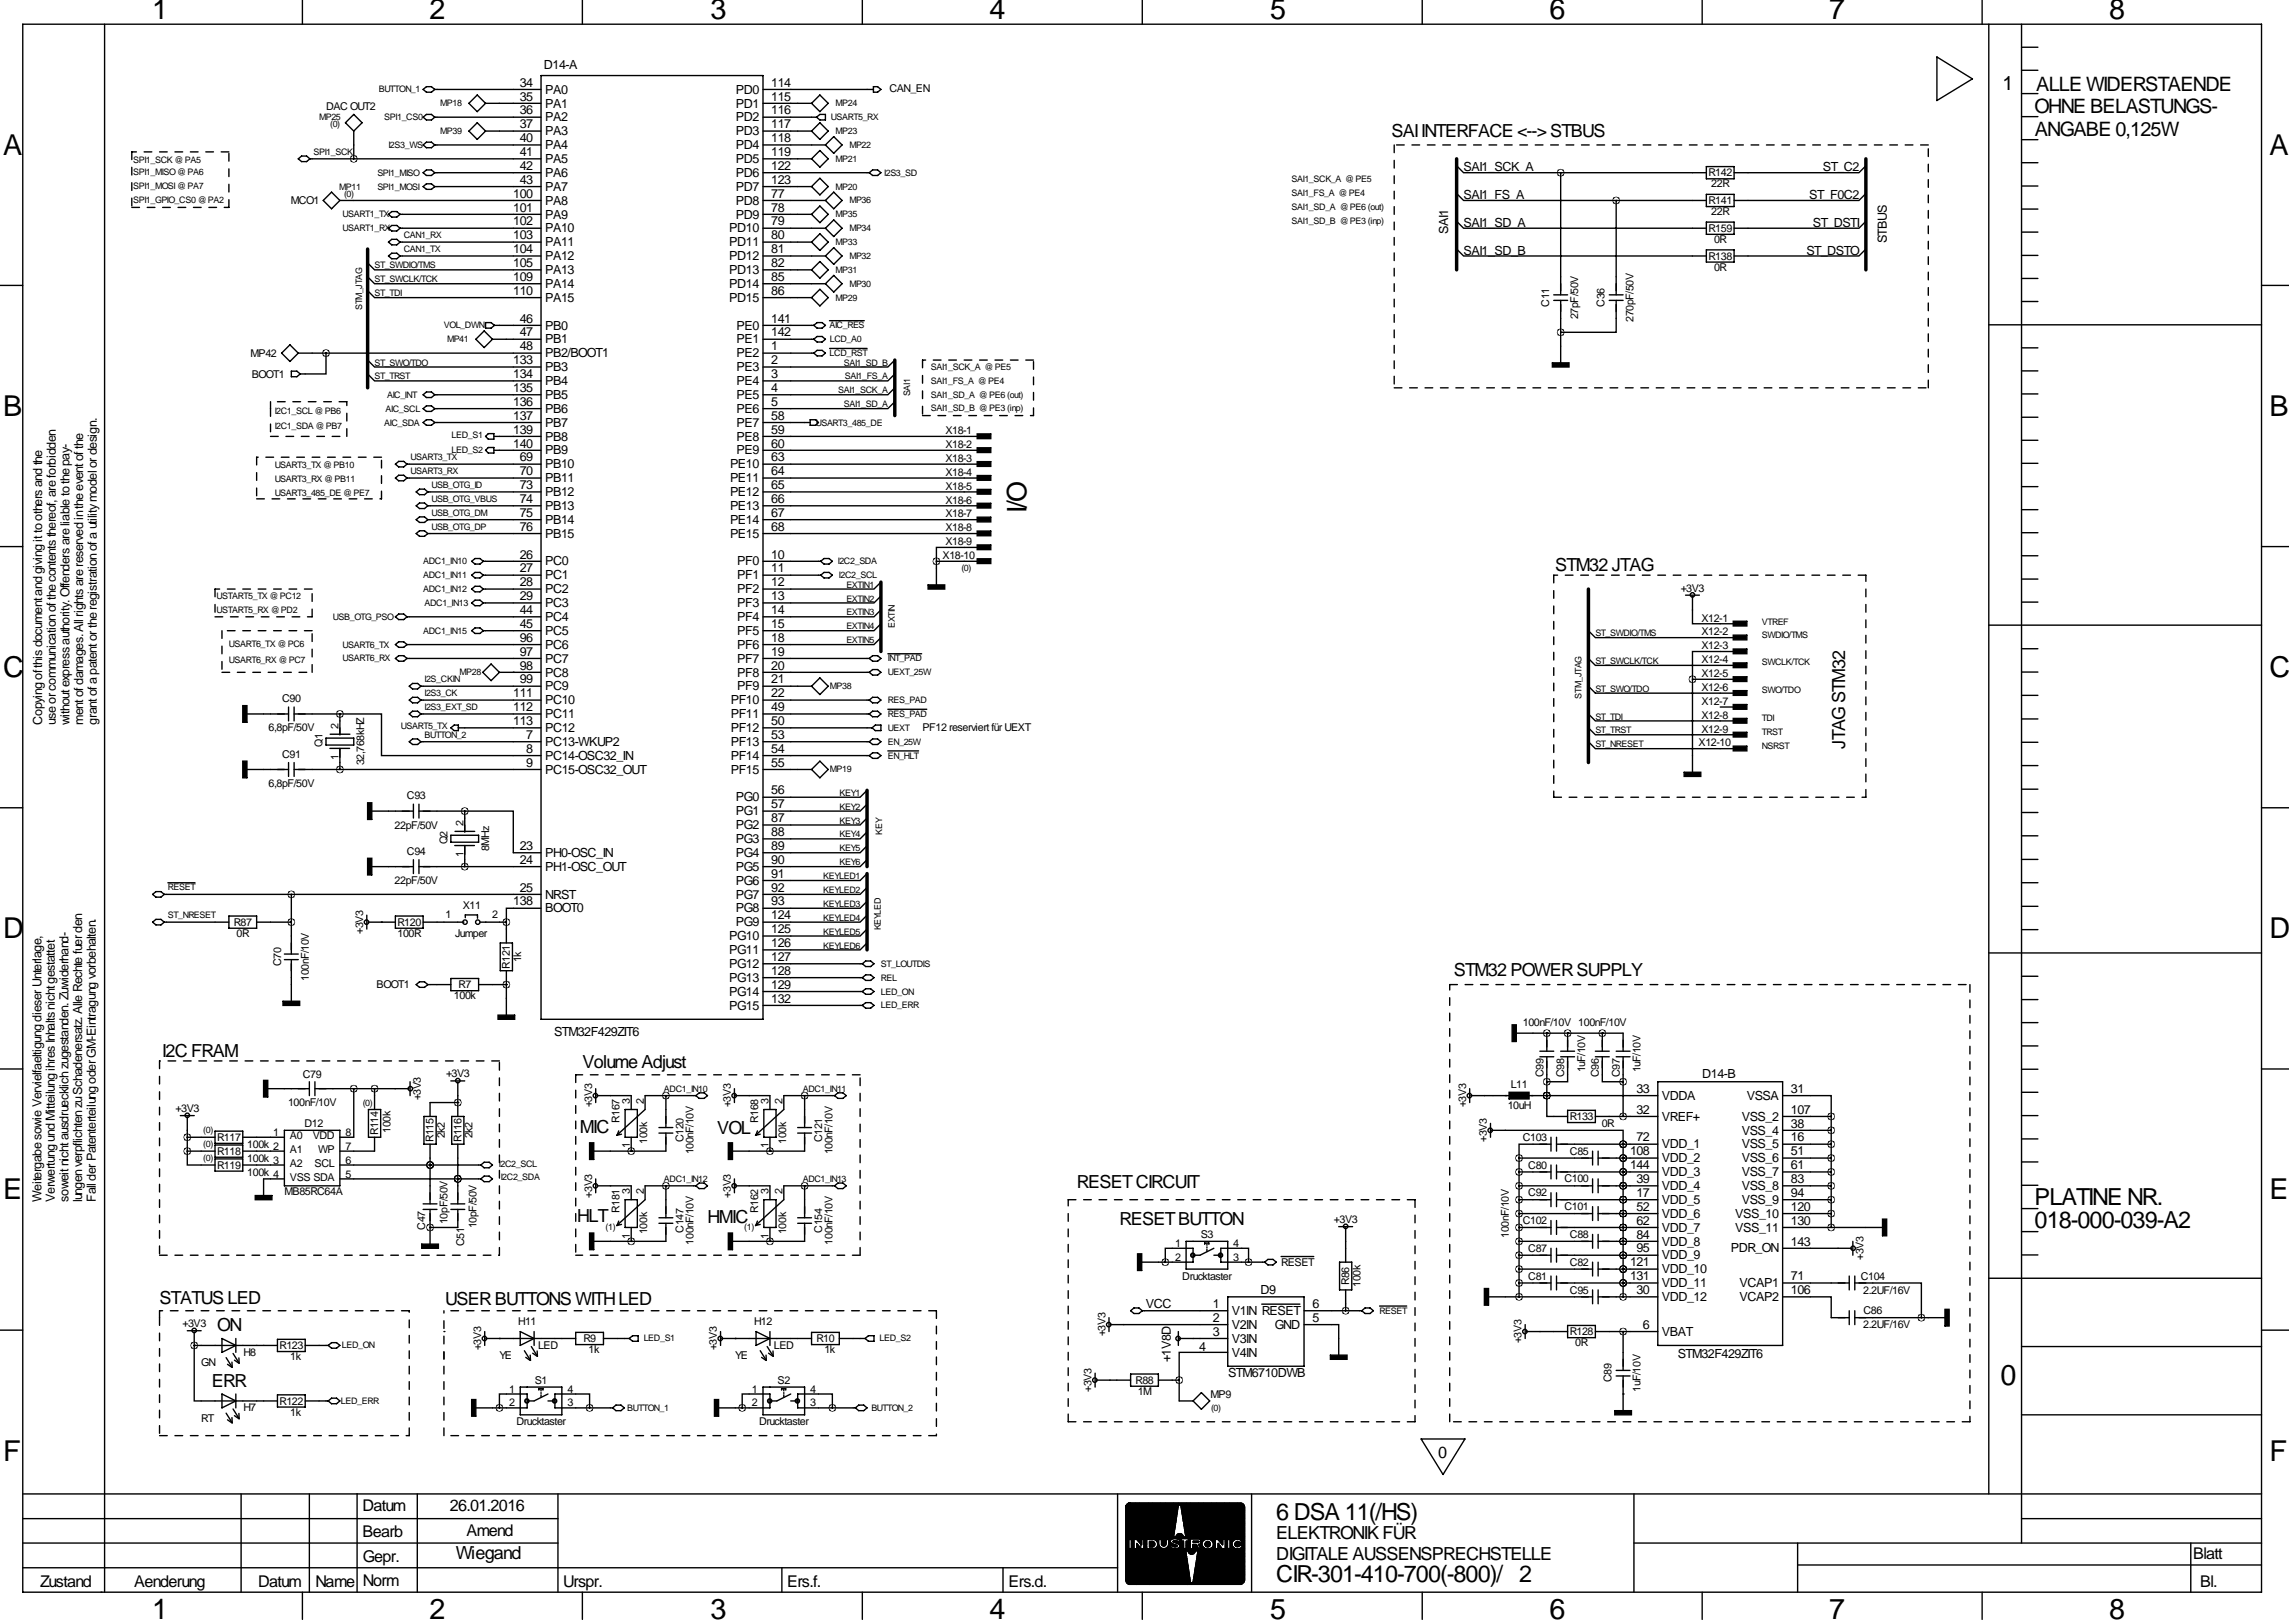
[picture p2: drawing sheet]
<svg xmlns="http://www.w3.org/2000/svg" width="419mm" height="297mm" viewBox="0 0 419 297" stroke-linecap="round" stroke-linejoin="round" font-family="sans-serif">
<defs><g id="words">
<g font-size="5.3">
<text x="27.9" y="3.4">1</text>
<text x="78.7" y="3.4">2</text>
<text x="130.1" y="3.4">3</text>
<text x="181.2" y="3.4">4</text>
<text x="232.6" y="3.4">5</text>
<text x="283.7" y="3.4">6</text>
<text x="334.9" y="3.4">7</text>
<text x="386.1" y="3.4">8</text>
<text x=".6" y="28.3">A</text>
<text x="415.5" y="28.3">A</text>
<text x=".6" y="76.1">B</text>
<text x="415.5" y="76.1">B</text>
<text x=".6" y="123.9">C</text>
<text x="415.5" y="123.9">C</text>
<text x=".6" y="171.7">D</text>
<text x="415.5" y="171.7">D</text>
<text x=".6" y="219.5">E</text>
<text x="415.5" y="219.5">E</text>
<text x="366.3" y="253.6">0</text>
<text x=".6" y="267.3">F</text>
<text x="415.5" y="267.3">F</text>
<text x="27.9" y="296.4">1</text>
<text x="78.7" y="296.4">2</text>
<text x="130.1" y="296.4">3</text>
<text x="181.2" y="296.4">4</text>
<text x="232.6" y="296.4">5</text>
<text x="283.7" y="296.4">6</text>
<text x="334.9" y="296.4">7</text>
<text x="386.1" y="296.4">8</text>
</g>
<text font-size="4.9" x="188" y="93.8" transform="rotate(-90 188 93.8)">I/O</text>
<g font-size="4.3">
<text x="372.5" y="220.5">PLATINE NR.</text>
<text x="372.5" y="224.7">018-000-039-A2</text>
<text x="233.7" y="278.1">6 DSA 11(/HS)</text>
<text x="233.7" y="289.6">CIR-301-410-700(-800)/ 2</text>
</g>
<g font-size="3.6">
<text x="366.6" y="16.4">1</text>
<text x="372.8" y="16.7">ALLE WIDERSTAENDE</text>
<text x="372.5" y="20.7">OHNE BELASTUNGS-</text>
<text x="372.6" y="25">ANGABE 0,125W</text>
</g>
<g font-size="3.3">
<text x="254.8" y="25">SAI INTERFACE &lt;--&gt; STBUS</text>
<text x="284.7" y="104.5">STM32 JTAG</text>
<text x="337.8" y="137" transform="rotate(-90 337.8 137)">JTAG STM32</text>
<text x="266.2" y="178.7">STM32 POWER SUPPLY</text>
<text x="29.7" y="193.4">I2C FRAM</text>
<text x="106.7" y="195.4">Volume Adjust</text>
<text x="106.2" y="207.4">MIC</text>
<text x="131.3" y="207.6">VOL</text>
<text x="197.2" y="217.4">RESET CIRCUIT</text>
<text x="105.7" y="223.6">HLT</text>
<text x="129.5" y="223.9">HMIC</text>
<text x="205" y="224.1">RESET BUTTON</text>
<text x="29.2" y="238.6">STATUS LED</text>
<text x="81.5" y="238.9">USER BUTTONS WITH LED</text>
<text x="39.7" y="243.5">ON</text>
<text x="38.8" y="253.9">ERR</text>
<text x="233.7" y="281.6">ELEKTRONIK FÜR</text>
<text x="83.5" y="285.4">Wiegand</text>
<text x="233.7" y="285.4">DIGITALE AUSSENSPRECHSTELLE</text>
</g>
<g font-size="3">
<text x="263.3" y="266.8">0</text>
<text x="66.3" y="276.6">Datum</text>
<text x="66.4" y="281.3">Bearb</text>
<text x="82.4" y="276.5">26.01.2016</text>
<text x="85.4" y="281">Amend</text>
<text x="66.4" y="285.8">Gepr.</text>
<text x="401.6" y="285.4">Blatt</text>
<text x="7.4" y="290.4">Zustand</text>
<text x="24.6" y="290.4">Aenderung</text>
<text x="47.2" y="290.4">Datum</text>
<text x="57.8" y="290.4">Name</text>
<text x="66.4" y="290.3">Norm</text>
<text x="103.1" y="290.4">Urspr.</text>
<text x="144.1" y="290.4">Ers.f.</text>
<text x="184.7" y="290.4">Ers.d.</text>
<text x="402.8" y="290.4">Bl.</text>
</g>
<g font-size="2.3">
<text x="95.2" y="15.9">34</text>
<text x="99.6" y="12.6">D14-A</text>
<text x="99.8" y="17.1">PA0</text>
<text x="134.7" y="17.1">PD0</text>
<text x="141.2" y="15.9">114</text>
<text x="95.2" y="18.4">35</text>
<text x="95.2" y="20.9">36</text>
<text x="95.2" y="23.5">37</text>
<text x="99.8" y="19.7">PA1</text>
<text x="99.8" y="22.2">PA2</text>
<text x="134.7" y="19.7">PD1</text>
<text x="134.7" y="22.2">PD2</text>
<text x="141.2" y="18.4">115</text>
<text x="141.2" y="20.9">116</text>
<text x="141.2" y="23.5">117</text>
<text x="95.2" y="26">40</text>
<text x="95.2" y="28.6">41</text>
<text x="99.8" y="24.8">PA3</text>
<text x="99.8" y="27.3">PA4</text>
<text x="99.8" y="29.8">PA5</text>
<text x="134.7" y="24.8">PD3</text>
<text x="134.7" y="27.3">PD4</text>
<text x="134.7" y="29.8">PD5</text>
<text x="141.2" y="26">118</text>
<text x="141.2" y="28.6">119</text>
<text x="95.2" y="31.1">42</text>
<text x="95.2" y="33.6">43</text>
<text x="99.8" y="32.4">PA6</text>
<text x="99.8" y="34.9">PA7</text>
<text x="134.7" y="32.4">PD6</text>
<text x="134.7" y="34.9">PD7</text>
<text x="141.2" y="31.1">122</text>
<text x="141.2" y="33.6">123</text>
<text x="268" y="31.4">SAI1_SCK_A</text>
<text x="333.8" y="31.4">ST_C2</text>
<text x="94" y="36.2">100</text>
<text x="94" y="38.7">101</text>
<text x="94" y="41.3">102</text>
<text x="99.8" y="37.5">PA8</text>
<text x="99.8" y="40">PA9</text>
<text x="134.7" y="37.5">PD8</text>
<text x="134.7" y="40">PD9</text>
<text x="141.2" y="36.2">77</text>
<text x="141.2" y="38.7">78</text>
<text x="141.2" y="41.3">79</text>
<text x="268" y="36.4">SAI1_FS_A</text>
<text x="268" y="41.5">SAI1_SD_A</text>
<text x="331.3" y="36.4">ST_F0C2</text>
<text x="331.9" y="41.5">ST_DSTI</text>
<text x="94" y="43.8">103</text>
<text x="94" y="46.3">104</text>
<text x="99.8" y="42.5">PA10</text>
<text x="99.8" y="45.1">PA11</text>
<text x="99.8" y="47.6">PA12</text>
<text x="133.5" y="42.5">PD10</text>
<text x="133.5" y="45.1">PD11</text>
<text x="133.5" y="47.6">PD12</text>
<text x="141.2" y="43.8">80</text>
<text x="141.2" y="46.3">81</text>
<text x="265.2" y="42.8" transform="rotate(-90 265.2 42.8)">SAI1</text>
<text x="268" y="46.6">SAI1_SD_B</text>
<text x="330.7" y="46.6">ST_DSTO</text>
<text x="345.4" y="44.6" transform="rotate(-90 345.4 44.6)">STBUS</text>
<text x="94" y="48.9">105</text>
<text x="94" y="51.4">109</text>
<text x="94" y="54">110</text>
<text x="99.8" y="50.2">PA13</text>
<text x="99.8" y="52.7">PA14</text>
<text x="133.5" y="50.2">PD13</text>
<text x="133.5" y="52.7">PD14</text>
<text x="141.2" y="48.9">82</text>
<text x="141.2" y="51.4">85</text>
<text x="141.2" y="54">86</text>
<text x="95.2" y="59">46</text>
<text x="99.8" y="55.2">PA15</text>
<text x="133.5" y="55.2">PD15</text>
<text x="141.2" y="59">141</text>
<text x="95.2" y="61.6">47</text>
<text x="95.2" y="64.1">48</text>
<text x="99.8" y="60.3">PB0</text>
<text x="99.8" y="62.9">PB1</text>
<text x="99.8" y="65.4">PB2/BOOT1</text>
<text x="134.9" y="60.3">PE0</text>
<text x="134.9" y="62.9">PE1</text>
<text x="134.9" y="65.4">PE2</text>
<text x="141.2" y="61.6">142</text>
<text x="141.2" y="64.1">1</text>
<text x="94" y="66.7">133</text>
<text x="94" y="69.2">134</text>
<text x="94" y="71.7">135</text>
<text x="99.8" y="67.9">PB3</text>
<text x="99.8" y="70.5">PB4</text>
<text x="134.9" y="67.9">PE3</text>
<text x="134.9" y="70.5">PE4</text>
<text x="141.2" y="66.7">2</text>
<text x="141.2" y="69.2">3</text>
<text x="141.2" y="71.7">4</text>
<text x="94" y="74.3">136</text>
<text x="94" y="76.8">137</text>
<text x="99.8" y="73">PB5</text>
<text x="99.8" y="75.6">PB6</text>
<text x="134.9" y="73">PE5</text>
<text x="134.9" y="75.6">PE6</text>
<text x="141.2" y="74.3">5</text>
<text x="141.2" y="76.8">58</text>
<text x="94" y="79.4">139</text>
<text x="94" y="81.9">140</text>
<text x="99.8" y="78.1">PB7</text>
<text x="99.8" y="80.6">PB8</text>
<text x="99.8" y="83.2">PB9</text>
<text x="134.9" y="78.1">PE7</text>
<text x="134.9" y="80.6">PE8</text>
<text x="134.9" y="83.2">PE9</text>
<text x="141.2" y="79.4">59</text>
<text x="141.2" y="81.9">60</text>
<text x="95.2" y="84.4">69</text>
<text x="95.2" y="87">70</text>
<text x="95.2" y="89.5">73</text>
<text x="99.8" y="85.7">PB10</text>
<text x="99.8" y="88.3">PB11</text>
<text x="133.7" y="85.7">PE10</text>
<text x="133.7" y="88.3">PE11</text>
<text x="141.2" y="84.4">63</text>
<text x="141.2" y="87">64</text>
<text x="141.2" y="89.5">65</text>
<text x="95.2" y="92.1">74</text>
<text x="95.2" y="94.6">75</text>
<text x="99.8" y="90.8">PB12</text>
<text x="99.8" y="93.3">PB13</text>
<text x="99.8" y="95.9">PB14</text>
<text x="133.7" y="90.8">PE12</text>
<text x="133.7" y="93.3">PE13</text>
<text x="133.7" y="95.9">PE14</text>
<text x="141.2" y="92.1">66</text>
<text x="141.2" y="94.6">67</text>
<text x="95.2" y="97.1">76</text>
<text x="99.8" y="98.4">PB15</text>
<text x="133.7" y="98.4">PE15</text>
<text x="141.2" y="97.1">68</text>
<text x="95.2" y="102.2">26</text>
<text x="95.2" y="104.8">27</text>
<text x="95.2" y="107.3">28</text>
<text x="99.8" y="103.5">PC0</text>
<text x="99.8" y="106">PC1</text>
<text x="135" y="103.5">PF0</text>
<text x="135" y="106">PF1</text>
<text x="141.2" y="102.2">10</text>
<text x="141.2" y="104.8">11</text>
<text x="141.2" y="107.3">12</text>
<text x="95.2" y="109.8">29</text>
<text x="95.2" y="112.4">44</text>
<text x="99.8" y="108.6">PC2</text>
<text x="99.8" y="111.1">PC3</text>
<text x="99.8" y="113.7">PC4</text>
<text x="135" y="108.6">PF2</text>
<text x="135" y="111.1">PF3</text>
<text x="135" y="113.7">PF4</text>
<text x="141.2" y="109.8">13</text>
<text x="141.2" y="112.4">14</text>
<text x="95.2" y="114.9">45</text>
<text x="95.2" y="117.5">96</text>
<text x="99.8" y="116.2">PC5</text>
<text x="99.8" y="118.7">PC6</text>
<text x="135" y="116.2">PF5</text>
<text x="135" y="118.7">PF6</text>
<text x="141.2" y="114.9">15</text>
<text x="141.2" y="117.5">18</text>
<text x="95.2" y="120">97</text>
<text x="95.2" y="122.5">98</text>
<text x="95.2" y="125.1">99</text>
<text x="99.8" y="121.3">PC7</text>
<text x="99.8" y="123.8">PC8</text>
<text x="135" y="121.3">PF7</text>
<text x="135" y="123.8">PF8</text>
<text x="141.2" y="120">19</text>
<text x="141.2" y="122.5">20</text>
<text x="141.2" y="125.1">21</text>
<text x="94" y="127.6">111</text>
<text x="94" y="130.2">112</text>
<text x="99.8" y="126.4">PC9</text>
<text x="99.8" y="128.9">PC10</text>
<text x="99.8" y="131.4">PC11</text>
<text x="133.8" y="128.9">PF10</text>
<text x="133.8" y="131.4">PF11</text>
<text x="135" y="126.4">PF9</text>
<text x="141.2" y="127.6">22</text>
<text x="141.2" y="130.2">49</text>
<text x="7.7" y="132.6" transform="rotate(-90 7.7 132.6)">Copying of this document and giving it to others and the</text>
<text x="10.2" y="132.6" transform="rotate(-90 10.2 132.6)">use or communication of the contents thereof, are forbidden</text>
<text x="12.8" y="132.6" transform="rotate(-90 12.8 132.6)">without express authority. Offenders are liable to the pay-</text>
<text x="15.2" y="132.6" transform="rotate(-90 15.2 132.6)">ment of damages. All rights are reserved in the event of the</text>
<text x="17.7" y="132.6" transform="rotate(-90 17.7 132.6)">grant of a patent or the registration of a utility model or design.</text>
<text x="94" y="132.7">113</text>
<text x="96.3" y="135.2">7</text>
<text x="96.3" y="137.8">8</text>
<text x="99.8" y="134">PC12</text>
<text x="99.8" y="136.5">PC13-WKUP2</text>
<text x="133.8" y="134">PF12</text>
<text x="133.8" y="136.5">PF13</text>
<text x="141.2" y="132.7">50</text>
<text x="141.2" y="135.2">53</text>
<text x="141.2" y="137.8">54</text>
<text x="96.3" y="140.3">9</text>
<text x="99.8" y="139.1">PC14-OSC32_IN</text>
<text x="99.8" y="141.6">PC15-OSC32_OUT</text>
<text x="133.8" y="139.1">PF14</text>
<text x="133.8" y="141.6">PF15</text>
<text x="141.2" y="140.3">55</text>
<text x="134.7" y="146.7">PG0</text>
<text x="134.7" y="149.2">PG1</text>
<text x="141.2" y="145.4">56</text>
<text x="141.2" y="147.9">57</text>
<text x="95.2" y="155.6">23</text>
<text x="134.7" y="151.8">PG2</text>
<text x="134.7" y="154.3">PG3</text>
<text x="141.2" y="150.5">87</text>
<text x="141.2" y="153">88</text>
<text x="141.2" y="155.6">89</text>
<text x="95.2" y="158.1">24</text>
<text x="99.8" y="156.8">PH0-OSC_IN</text>
<text x="99.8" y="159.4">PH1-OSC_OUT</text>
<text x="134.7" y="156.8">PG4</text>
<text x="134.7" y="159.4">PG5</text>
<text x="134.7" y="161.9">PG6</text>
<text x="141.2" y="158.1">90</text>
<text x="141.2" y="160.6">91</text>
<text x="94" y="165.7">138</text>
<text x="95.2" y="163.2">25</text>
<text x="99.8" y="164.5">NRST</text>
<text x="99.8" y="167">BOOT0</text>
<text x="134.7" y="164.5">PG7</text>
<text x="134.7" y="167">PG8</text>
<text x="141.2" y="163.2">92</text>
<text x="141.2" y="165.7">93</text>
<text x="133.5" y="172.1">PG10</text>
<text x="134.7" y="169.5">PG9</text>
<text x="141.2" y="168.3">124</text>
<text x="141.2" y="170.8">125</text>
<text x="141.2" y="173.3">126</text>
<text x="133.5" y="174.6">PG11</text>
<text x="133.5" y="177.2">PG12</text>
<text x="133.5" y="179.7">PG13</text>
<text x="141.2" y="175.9">127</text>
<text x="141.2" y="178.4">128</text>
<text x="133.5" y="182.2">PG14</text>
<text x="133.5" y="184.8">PG15</text>
<text x="141.2" y="181">129</text>
<text x="141.2" y="183.5">132</text>
<text x="101.4" y="189.6">STM32F429ZIT6</text>
<text x="311.7" y="197.2">D14-B</text>
<text x="299.6" y="200">33</text>
<text x="299.6" y="203.8">32</text>
<text x="304.3" y="201.3">VDDA</text>
<text x="319.8" y="201.3">VSSA</text>
<text x="327.9" y="200">31</text>
<text x="327.9" y="203.8">107</text>
<text x="299.6" y="208.9">72</text>
<text x="304.3" y="205.1">VREF+</text>
<text x="318.9" y="205.1">VSS_2</text>
<text x="318.9" y="207.6">VSS_4</text>
<text x="327.9" y="206.4">38</text>
<text x="327.9" y="208.9">16</text>
<text x="298.4" y="211.4">108</text>
<text x="298.4" y="214">144</text>
<text x="304.3" y="210.2">VDD_1</text>
<text x="304.3" y="212.7">VDD_2</text>
<text x="304.3" y="215.3">VDD_3</text>
<text x="318.9" y="210.2">VSS_5</text>
<text x="318.9" y="212.7">VSS_6</text>
<text x="318.9" y="215.3">VSS_7</text>
<text x="327.9" y="211.4">51</text>
<text x="327.9" y="214">61</text>
<text x="7.6" y="219.9" transform="rotate(-90 7.6 219.9)">Weitergabe sowie Vervielfaeltigung dieser Unterlage,</text>
<text x="10.1" y="219.9" transform="rotate(-90 10.1 219.9)">Verwertung und Mitteilung ihres Inhalts nicht gestattet</text>
<text x="12.5" y="219.9" transform="rotate(-90 12.5 219.9)">soweit nicht ausdruecklich zugestanden. Zuwiderhand-</text>
<text x="15" y="220.1" transform="rotate(-90 15 220.1)">lungen verpflichten zu Schadenersatz. Alle Rechte fuer den</text>
<text x="17.6" y="219.9" transform="rotate(-90 17.6 219.9)">Fall der Patenterteilung oder GM-Eintragung vorbehalten.</text>
<text x="299.6" y="216.5">39</text>
<text x="299.6" y="219.1">17</text>
<text x="299.6" y="221.6">52</text>
<text x="304.3" y="217.8">VDD_4</text>
<text x="304.3" y="220.3">VDD_5</text>
<text x="318.9" y="217.8">VSS_8</text>
<text x="318.9" y="220.3">VSS_9</text>
<text x="327.9" y="216.5">83</text>
<text x="327.9" y="219.1">94</text>
<text x="327.9" y="221.6">120</text>
<text x="299.6" y="224.1">62</text>
<text x="299.6" y="226.7">84</text>
<text x="304.3" y="222.9">VDD_6</text>
<text x="304.3" y="225.4">VDD_7</text>
<text x="304.3" y="228">VDD_8</text>
<text x="317.7" y="222.9">VSS_10</text>
<text x="317.7" y="225.4">VSS_11</text>
<text x="327.9" y="224.1">130</text>
<text x="327.9" y="228">143</text>
<text x="298.4" y="231.8">121</text>
<text x="299.6" y="229.2">95</text>
<text x="304.3" y="230.5">VDD_9</text>
<text x="304.3" y="233">VDD_10</text>
<text x="316.9" y="229.2">PDR_ON</text>
<text x="209.8" y="239.4">VCC</text>
<text x="222.1" y="239.4">1</text>
<text x="230.8" y="236.8">D9</text>
<text x="240.3" y="239.4">6</text>
<text x="298.4" y="234.3">131</text>
<text x="299.6" y="236.8">30</text>
<text x="304.3" y="235.6">VDD_11</text>
<text x="304.3" y="238.1">VDD_12</text>
<text x="318.5" y="235.6">VCAP1</text>
<text x="318.5" y="238.1">VCAP2</text>
<text x="327.9" y="234.3">71</text>
<text x="327.9" y="236.8">106</text>
<text x="222.1" y="241.9">2</text>
<text x="222.1" y="244.5">3</text>
<text x="225.6" y="240.7">V1IN RESET</text>
<text x="225.6" y="243.2">V2IN</text>
<text x="225.6" y="245.7">V3IN</text>
<text x="233.4" y="243.2">GND</text>
<text x="240.3" y="241.9">5</text>
<text x="300.8" y="243.2">6</text>
<text x="304.3" y="244.5">VBAT</text>
<text x="214.4" y="249.3" transform="rotate(-90 214.4 249.3)">+1V8D</text>
<text x="219.5" y="247.3">4</text>
<text x="225.6" y="248.3">V4IN</text>
<text x="307.2" y="248.5">STM32F429ZIT6</text>
<text x="224.9" y="252.1">STM6710DWB</text>
</g>
<g font-size="2">
<text x="162.9" y="16.8">CAN_EN</text>
<text x="59.7" y="20.2">DAC OUT2</text>
<text x="312.8" y="32.3">R142</text>
<text x="313.3" y="34.3">22R</text>
<text x="53.2" y="37.3">MCO1</text>
<text x="312.8" y="37.3">R141</text>
<text x="313.3" y="39.4">22R</text>
<text x="312.8" y="42.4">R159</text>
<text x="312.8" y="47.5">R138</text>
<text x="313.8" y="44.5">0R</text>
<text x="313.8" y="49.5">0R</text>
<text x="283.6" y="56.2" transform="rotate(-90 283.6 56.2)">C11</text>
<text x="288.9" y="58.4" transform="rotate(-90 288.9 58.4)">27pF/50V</text>
<text x="293.8" y="56.2" transform="rotate(-90 293.8 56.2)">C36</text>
<text x="299.1" y="58.9" transform="rotate(-90 299.1 58.9)">270pF/50V</text>
<text x="45.9" y="65.3">MP42</text>
<text x="46.1" y="69.1">BOOT1</text>
<text x="173.1" y="79.5">X18-1</text>
<text x="173.1" y="82">X18-2</text>
<text x="173.1" y="84.5">X18-3</text>
<text x="173.1" y="87.1">X18-4</text>
<text x="173.1" y="89.6">X18-5</text>
<text x="173.1" y="92.2">X18-6</text>
<text x="173.1" y="94.7">X18-7</text>
<text x="173.1" y="97.2">X18-8</text>
<text x="173.1" y="99.8">X18-9</text>
<text x="172.6" y="102.3">X18-10</text>
<text x="307.7" y="108.3">+3V3</text>
<text x="311.5" y="113.8">X12-1</text>
<text x="311.5" y="116.3">X12-2</text>
<text x="311.5" y="118.8">X12-3</text>
<text x="311.5" y="121.4">X12-4</text>
<text x="311.5" y="123.9">X12-5</text>
<text x="51.6" y="128.5">C90</text>
<text x="311.5" y="126.5">X12-6</text>
<text x="311.5" y="129">X12-7</text>
<text x="311.5" y="131.5">X12-8</text>
<text x="49.2" y="133.9">6,8pF/50V</text>
<text x="59.1" y="136.7" transform="rotate(-90 59.1 136.7)">Q1</text>
<text x="62" y="133.5" transform="rotate(-90 62 133.5)">2</text>
<text x="168.9" y="133.9">PF12 reserviert für UEXT</text>
<text x="311" y="136.6">X12-10</text>
<text x="311.5" y="134.1">X12-9</text>
<text x="51.6" y="138.7">C91</text>
<text x="62" y="139.1" transform="rotate(-90 62 139.1)">1</text>
<text x="66.7" y="140.1" transform="rotate(-90 66.7 140.1)">32,768kHZ</text>
<text x="49.2" y="144">6,8pF/50V</text>
<text x="74.5" y="146.3">C93</text>
<text x="72.3" y="151.6">22pF/50V</text>
<text x="81.9" y="154.5" transform="rotate(-90 81.9 154.5)">Q2</text>
<text x="84.8" y="151.2" transform="rotate(-90 84.8 151.2)">2</text>
<text x="89.6" y="155.8" transform="rotate(-90 89.6 155.8)">8MHz</text>
<text x="72.3" y="161.8">22pF/50V</text>
<text x="74.5" y="156.5">C94</text>
<text x="84.8" y="156.8" transform="rotate(-90 84.8 156.8)">1</text>
<text x="84.7" y="166.4">X11</text>
<text x="42.8" y="169.4">R87</text>
<text x="43.3" y="171.5">0R</text>
<text x="66.5" y="170.9" transform="rotate(-90 66.5 170.9)">+3V3</text>
<text x="72.8" y="169.4">R120</text>
<text x="72.8" y="171.5">100R</text>
<text x="81.6" y="168.1">1</text>
<text x="83.3" y="171.6">Jumper</text>
<text x="90.1" y="168.1">2</text>
<text x="51.5" y="176.8" transform="rotate(-90 51.5 176.8)">C70</text>
<text x="56.5" y="179.5" transform="rotate(-90 56.5 179.5)">100nF/10V</text>
<text x="93.4" y="177.3" transform="rotate(-90 93.4 177.3)">R121</text>
<text x="95.4" y="176.1" transform="rotate(-90 95.4 176.1)">1k</text>
<text x="69" y="180.9">BOOT1</text>
<text x="83.1" y="182.9">100k</text>
<text x="84" y="180.9">R7</text>
<text x="278.8" y="187.9">100nF/10V 100nF/10V</text>
<text x="55.5" y="197.4">C79</text>
<text x="81.7" y="197.2">+3V3</text>
<text x="282.6" y="197.1" transform="rotate(-90 282.6 197.1)">C99</text>
<text x="286.4" y="197.1" transform="rotate(-90 286.4 197.1)">C98</text>
<text x="290.2" y="196.3" transform="rotate(-90 290.2 196.3)">1uF/10V</text>
<text x="292.8" y="197.1" transform="rotate(-90 292.8 197.1)">C96</text>
<text x="296.6" y="197.1" transform="rotate(-90 296.6 197.1)">C97</text>
<text x="300.4" y="196.3" transform="rotate(-90 300.4 196.3)">1uF/10V</text>
<text x="32.1" y="203.5">+3V3</text>
<text x="52.8" y="202.4">100nF/10V</text>
<text x="77.1" y="201.4" transform="rotate(-90 77.1 201.4)">+3V3</text>
<text x="108.4" y="202.7" transform="rotate(-90 108.4 202.7)">+3V3</text>
<text x="115.3" y="202" transform="rotate(-90 115.3 202)">3</text>
<text x="117.9" y="202" transform="rotate(-90 117.9 202)">2</text>
<text x="133.8" y="202.7" transform="rotate(-90 133.8 202.7)">+3V3</text>
<text x="140.7" y="202" transform="rotate(-90 140.7 202)">3</text>
<text x="143.3" y="202" transform="rotate(-90 143.3 202)">2</text>
<text x="268.4" y="202.7" transform="rotate(-90 268.4 202.7)">+3V3</text>
<text x="276" y="203">10uH</text>
<text x="276.6" y="199.1">L11</text>
<text x="39.8" y="208.8">R117</text>
<text x="50" y="207.9">1</text>
<text x="53.1" y="208.5">A0</text>
<text x="55.8" y="206.2">D12</text>
<text x="57.3" y="208.5">VDD</text>
<text x="63.2" y="207.9">8</text>
<text x="69.2" y="207.7" transform="rotate(-90 69.2 207.7)">R114</text>
<text x="71.5" y="207.3" transform="rotate(-90 71.5 207.3)">100k</text>
<text x="79.4" y="209" transform="rotate(-90 79.4 209)">R115</text>
<text x="81.4" y="208.3" transform="rotate(-90 81.4 208.3)">2k2</text>
<text x="84.5" y="209" transform="rotate(-90 84.5 209)">R116</text>
<text x="86.5" y="208.3" transform="rotate(-90 86.5 208.3)">2k2</text>
<text x="113.4" y="205.5" transform="rotate(-90 113.4 205.5)">R167</text>
<text x="118.5" y="209.4" transform="rotate(-90 118.5 209.4)">100k</text>
<text x="125.1" y="209.1" transform="rotate(-90 125.1 209.1)">C120</text>
<text x="138.8" y="205.5" transform="rotate(-90 138.8 205.5)">R168</text>
<text x="143.9" y="209.4" transform="rotate(-90 143.9 209.4)">100k</text>
<text x="150.5" y="209.1" transform="rotate(-90 150.5 209.1)">C121</text>
<text x="272.2" y="209" transform="rotate(-90 272.2 209)">+3V3</text>
<text x="278.8" y="208.8">C103</text>
<text x="287.4" y="205">R133</text>
<text x="293.3" y="206.3">0R</text>
<text x="39.8" y="211.3">R118</text>
<text x="39.8" y="213.9">R119</text>
<text x="45.3" y="210.1">100k 2</text>
<text x="45.3" y="212.6">100k 3</text>
<text x="45.3" y="215.1">100k 4</text>
<text x="53.1" y="211.1">A1</text>
<text x="53.1" y="213.6">A2</text>
<text x="57.6" y="213.6">SCL</text>
<text x="58.3" y="211.1">WP</text>
<text x="63.2" y="215.5">5</text>
<text x="63.2" y="213">6</text>
<text x="63.2" y="210.4">7</text>
<text x="115.3" y="210.2" transform="rotate(-90 115.3 210.2)">1</text>
<text x="127" y="211.3" transform="rotate(-90 127 211.3)">100nF/10V</text>
<text x="140.7" y="210.2" transform="rotate(-90 140.7 210.2)">1</text>
<text x="152.4" y="211.3" transform="rotate(-90 152.4 211.3)">100nF/10V</text>
<text x="279.8" y="213.9">C80</text>
<text x="287.4" y="211.3">C85</text>
<text x="52.1" y="218.7">MB85RC64A</text>
<text x="53.1" y="216.2">VSS SDA</text>
<text x="108.4" y="219.2" transform="rotate(-90 108.4 219.2)">+3V3</text>
<text x="113.4" y="222" transform="rotate(-90 113.4 222)">R181</text>
<text x="115.3" y="218.6" transform="rotate(-90 115.3 218.6)">3</text>
<text x="117.9" y="218.6" transform="rotate(-90 117.9 218.6)">2</text>
<text x="133.8" y="219.2" transform="rotate(-90 133.8 219.2)">+3V3</text>
<text x="138.8" y="222" transform="rotate(-90 138.8 222)">R162</text>
<text x="140.7" y="218.6" transform="rotate(-90 140.7 218.6)">3</text>
<text x="143.3" y="218.6" transform="rotate(-90 143.3 218.6)">2</text>
<text x="279.8" y="219">C92</text>
<text x="286.4" y="216.4">C100</text>
<text x="286.4" y="221.5">C101</text>
<text x="77.9" y="225.1" transform="rotate(-90 77.9 225.1)">C47</text>
<text x="81.9" y="224" transform="rotate(-90 81.9 224)">10pF/50V</text>
<text x="87.3" y="224.8" transform="rotate(-90 87.3 224.8)">10pF/50V</text>
<text x="115.3" y="226.7" transform="rotate(-90 115.3 226.7)">1</text>
<text x="118.5" y="225.9" transform="rotate(-90 118.5 225.9)">100k</text>
<text x="125.1" y="225.6" transform="rotate(-90 125.1 225.6)">C147</text>
<text x="127" y="227.8" transform="rotate(-90 127 227.8)">100nF/10V</text>
<text x="140.7" y="226.7" transform="rotate(-90 140.7 226.7)">1</text>
<text x="143.9" y="225.9" transform="rotate(-90 143.9 225.9)">100k</text>
<text x="150.5" y="225.6" transform="rotate(-90 150.5 225.6)">C154</text>
<text x="152.4" y="227.8" transform="rotate(-90 152.4 227.8)">100nF/10V</text>
<text x="219.9" y="226.6">S3</text>
<text x="244.2" y="223.8">+3V3</text>
<text x="276.2" y="226.5" transform="rotate(-90 276.2 226.5)">100nF/10V</text>
<text x="278.8" y="224">C102</text>
<text x="287.4" y="226.6">C88</text>
<text x="85" y="228.1" transform="rotate(-90 85 228.1)">C51</text>
<text x="215.1" y="228.2">1</text>
<text x="215.1" y="230.7">2</text>
<text x="225.8" y="230.7">3</text>
<text x="225.8" y="228.2">4</text>
<text x="234.6" y="231.7">RESET</text>
<text x="279.8" y="229.1">C87</text>
<text x="287.4" y="231.7">C82</text>
<text x="341.2" y="230.6" transform="rotate(-90 341.2 230.6)">+3V3</text>
<text x="216.5" y="234.2">Drucktaster</text>
<text x="247" y="235.2" transform="rotate(-90 247 235.2)">R86</text>
<text x="249.1" y="235.5" transform="rotate(-90 249.1 235.5)">100k</text>
<text x="279.8" y="234.2">C81</text>
<text x="287.4" y="236.7">C95</text>
<text x="340.7" y="234.2">C104</text>
<text x="341.2" y="236.7">2.2UF/16V</text>
<text x="33.4" y="242.9">+3V3</text>
<text x="94.9" y="242.6">H11</text>
<text x="106.8" y="245.6">R9</text>
<text x="138.1" y="242.6">H12</text>
<text x="149.5" y="245.6">R10</text>
<text x="202.4" y="244.6" transform="rotate(-90 202.4 244.6)">+3V3</text>
<text x="278.6" y="245.8" transform="rotate(-90 278.6 245.8)">+3V3</text>
<text x="287.4" y="244.4">R128</text>
<text x="341.2" y="243.1">2.2UF/16V</text>
<text x="341.2" y="240.5">C86</text>
<text x="36.8" y="250">GN</text>
<text x="44.6" y="248.2">H8</text>
<text x="51.2" y="246.9">R123</text>
<text x="53.1" y="248.9">1k</text>
<text x="88.1" y="247.1" transform="rotate(-90 88.1 247.1)">+3V3</text>
<text x="91.4" y="248.8">YE</text>
<text x="98.5" y="246.9">LED</text>
<text x="107.8" y="247.7">1k</text>
<text x="131.3" y="247.1" transform="rotate(-90 131.3 247.1)">+3V3</text>
<text x="134.6" y="248.8">YE</text>
<text x="141.7" y="246.9">LED</text>
<text x="150.9" y="247.7">1k</text>
<text x="288.4" y="246.4">0R</text>
<text x="51.2" y="257.1">R122</text>
<text x="93.2" y="254.9">1</text>
<text x="93.2" y="257.4">2</text>
<text x="97.9" y="253.2">S1</text>
<text x="103.9" y="257.4">3</text>
<text x="103.9" y="254.9">4</text>
<text x="137.7" y="254.9">1</text>
<text x="137.7" y="257.4">2</text>
<text x="142.4" y="253.2">S2</text>
<text x="148.3" y="257.4">3</text>
<text x="148.3" y="254.9">4</text>
<text x="199.8" y="254.7" transform="rotate(-90 199.8 254.7)">+3V3</text>
<text x="207.9" y="253.2">R88</text>
<text x="208.3" y="255.3">1M</text>
<text x="221.7" y="255.8">MP9</text>
<text x="295" y="253" transform="rotate(-90 295 253)">C89</text>
<text x="300.4" y="254.7" transform="rotate(-90 300.4 254.7)">1uF/10V</text>
<text x="36.8" y="260.2">RT</text>
<text x="44.6" y="258.3">H7</text>
<text x="53.1" y="259.1">1k</text>
<text x="94.6" y="260.9">Drucktaster</text>
<text x="139" y="260.9">Drucktaster</text>
</g>
<g font-size="1.6">
<text x="69.3" y="16.9">BUTTON_1</text>
<text x="58.4" y="22">MP25</text>
<text x="60.5" y="23.3">(0)</text>
<text x="70.4" y="22">SPI1_CS0</text>
<text x="80.6" y="19.5">MP18</text>
<text x="152.1" y="22">USART5_RX</text>
<text x="153" y="19.5">MP24</text>
<text x="24.4" y="29.8">SPI1_SCK @ PA5</text>
<text x="57.4" y="28.3">SPI1_SCK</text>
<text x="71.1" y="27.1">I2S3_WS</text>
<text x="80.6" y="24.5">MP39</text>
<text x="153" y="24.5">MP23</text>
<text x="153" y="29.6">MP21</text>
<text x="155.5" y="27.1">MP22</text>
<text x="24.4" y="34.7">SPI1_MOSI @ PA7</text>
<text x="24.4" y="32.1">SPI1_MISO @ PA6</text>
<text x="62.1" y="34.7">MP11</text>
<text x="63" y="36">(0)</text>
<text x="69.1" y="32.2">SPI1_MISO</text>
<text x="69.1" y="34.7">SPI1_MOSI</text>
<text x="153" y="34.7">MP20</text>
<text x="161.9" y="32.2">I2S3_SD</text>
<text x="236.5" y="33.4">SAI1_SCK_A @ PE5</text>
<text x="236.5" y="35.9">SAI1_FS_A @ PE4</text>
<text x="24.4" y="37.2">SPI1_GPIO_CS0 @ PA2</text>
<text x="62.7" y="39.8">USART1_TX</text>
<text x="153" y="39.8">MP35</text>
<text x="155.5" y="37.2">MP36</text>
<text x="236.5" y="38.5">SAI1_SD_A @ PE6 (out)</text>
<text x="236.5" y="41">SAI1_SD_B @ PE3 (inp)</text>
<text x="62.7" y="42.3">USART1_RX</text>
<text x="73.9" y="46.1">CAN1_TX</text>
<text x="73.9" y="43.6">CAN1_RX</text>
<text x="153" y="44.9">MP33</text>
<text x="155.5" y="42.3">MP34</text>
<text x="155.5" y="47.4">MP32</text>
<text x="68.6" y="51.7">ST_SWCLK/TCK</text>
<text x="68.6" y="49.1">ST_SWDIO/TMS</text>
<text x="153" y="49.9">MP31</text>
<text x="155.5" y="52.5">MP30</text>
<text x="66.3" y="56.8" transform="rotate(-90 66.3 56.8)">STM_JTAG</text>
<text x="68.6" y="54.2">ST_TDI</text>
<text x="153" y="55">MP29</text>
<text x="81.3" y="60.1">VOL_DWN</text>
<text x="81.9" y="62.6">MP41</text>
<text x="151.9" y="60.1">AIC_RES</text>
<text x="151.9" y="65.2">LCD_RST</text>
<text x="151.9" y="62.6">LCD_A0</text>
<text x="68.6" y="69.5">ST_TRST</text>
<text x="68.6" y="66.9">ST_SWO/TDO</text>
<text x="153.5" y="72">SAI1_SCK_A</text>
<text x="154.5" y="66.9">SAI1_SD_B</text>
<text x="154.7" y="69.5">SAI1_FS_A</text>
<text x="170.4" y="67.7">SAI1_SCK_A @ PE5</text>
<text x="170.4" y="70.2">SAI1_FS_A @ PE4</text>
<text x="50.3" y="75.8">I2C1_SCL @ PB6</text>
<text x="70.4" y="77.9">AIC_SDA</text>
<text x="70.6" y="75.3">AIC_SCL</text>
<text x="70.9" y="72.8">AIC_INT</text>
<text x="149.4" y="77.9">USART3_485_DE</text>
<text x="154.5" y="74.5">SAI1_SD_A</text>
<text x="166.6" y="72.5" transform="rotate(-90 166.6 72.5)">SAI1</text>
<text x="170.4" y="72.8">SAI1_SD_A @ PE6 (out)</text>
<text x="170.4" y="75.3">SAI1_SD_B @ PE3 (inp)</text>
<text x="50.3" y="78.6">I2C1_SDA @ PB7</text>
<text x="82.7" y="80.2">LED_S1</text>
<text x="82.7" y="83">LED_S2</text>
<text x="50.3" y="85.7">USART3_TX @ PB10</text>
<text x="50.3" y="88.3">USART3_RX @ PB11</text>
<text x="75.2" y="84.2">USART3_TX</text>
<text x="75.2" y="86.8">USART3_RX</text>
<text x="79" y="89.3">USB_OTG_ID</text>
<text x="50.3" y="90.8">USART3_485_DE @ PE7</text>
<text x="79" y="94.4">USB_OTG_DM</text>
<text x="79" y="91.8">USB_OTG_VBUS</text>
<text x="79" y="96.9">USB_OTG_DP</text>
<text x="77.5" y="103.3">ADC1_IN10</text>
<text x="77.5" y="105.8">ADC1_IN11</text>
<text x="153.4" y="103.3">I2C2_SDA</text>
<text x="153.6" y="105.8">I2C2_SCL</text>
<text x="155" y="107.6">EXTIN1</text>
<text x="176" y="104.5">(0)</text>
<text x="39.6" y="109.6">USTART5_TX @ PC12</text>
<text x="39.6" y="112.1">USTART5_RX @ PD2</text>
<text x="61" y="113.4">USB_OTG_PSO</text>
<text x="77.5" y="108.4">ADC1_IN12</text>
<text x="77.7" y="110.9">ADC1_IN13</text>
<text x="155" y="110.1">EXTIN2</text>
<text x="155" y="112.6">EXTIN3</text>
<text x="41.9" y="118.5">USART6_TX @ PC6</text>
<text x="62.7" y="118.5">USART6_TX</text>
<text x="77.5" y="116">ADC1_IN15</text>
<text x="155" y="115.2">EXTIN4</text>
<text x="155" y="117.7">EXTIN5</text>
<text x="163.8" y="114.9" transform="rotate(-90 163.8 114.9)">EXTIN</text>
<text x="292.1" y="116.4">ST_SWDIO/TMS</text>
<text x="322.6" y="114.4">VTREF</text>
<text x="322.6" y="116.7">SWDIO/TMS</text>
<text x="41.9" y="121.3">USART6_RX @ PC7</text>
<text x="62.7" y="121.1">USART6_RX</text>
<text x="77.7" y="124.9">I2S_CKIN</text>
<text x="84.1" y="123.6">MP28</text>
<text x="162.6" y="123.6">UEXT_25W</text>
<text x="162.6" y="121.1">INT_PAD</text>
<text x="292.1" y="121.5">ST_SWCLK/TCK</text>
<text x="322.6" y="121.8">SWCLK/TCK</text>
<text x="77.7" y="127.4">I2S3_CK</text>
<text x="77.7" y="129.9">I2S3_EXT_SD</text>
<text x="152" y="126.1">MP38</text>
<text x="162.6" y="131.2">RES_PAD</text>
<text x="162.6" y="128.7">RES_PAD</text>
<text x="289.6" y="127.9" transform="rotate(-90 289.6 127.9)">STM_JTAG</text>
<text x="292.1" y="131.7">ST_TDI</text>
<text x="292.1" y="126.6">ST_SWO/TDO</text>
<text x="322.6" y="126.9">SWO/TDO</text>
<text x="322.6" y="131.9">TDI</text>
<text x="73.4" y="133.5">USART5_TX</text>
<text x="77.7" y="135">BUTTON_2</text>
<text x="162.6" y="136.3">EN_25W</text>
<text x="162.6" y="133.8">UEXT</text>
<text x="292.1" y="136.8">ST_NRESET</text>
<text x="292.1" y="134.2">ST_TRST</text>
<text x="322.6" y="134.5">TRST</text>
<text x="322.6" y="137">NSRST</text>
<text x="152" y="141.4">MP19</text>
<text x="162.6" y="138.8">EN_HLT</text>
<text x="153.7" y="145.7">KEY1</text>
<text x="153.7" y="148.2">KEY2</text>
<text x="153.7" y="150.7">KEY3</text>
<text x="153.7" y="153.3">KEY4</text>
<text x="153.7" y="155.8">KEY5</text>
<text x="161.5" y="152.8" transform="rotate(-90 161.5 152.8)">KEY</text>
<text x="150.7" y="160.9">KEYLED1</text>
<text x="153.7" y="158.4">KEY6</text>
<text x="30.7" y="163">RESET</text>
<text x="150.7" y="163.4">KEYLED2</text>
<text x="150.7" y="166">KEYLED3</text>
<text x="30.7" y="168">ST_NRESET</text>
<text x="150.7" y="168.5">KEYLED4</text>
<text x="150.7" y="171.1">KEYLED5</text>
<text x="150.7" y="173.6">KEYLED6</text>
<text x="161.3" y="170.3" transform="rotate(-90 161.3 170.3)">KEYLED</text>
<text x="161.3" y="179.5">REL</text>
<text x="161.3" y="176.9">ST_LOUTDIS</text>
<text x="161.3" y="184.6">LED_ERR</text>
<text x="161.3" y="182">LED_ON</text>
<text x="66.4" y="202.3">(0)</text>
<text x="121.6" y="199.8">ADC1_IN10</text>
<text x="147" y="199.8">ADC1_IN11</text>
<text x="37.2" y="207.4">(0)</text>
<text x="37.2" y="210">(0)</text>
<text x="37.2" y="212.5">(0)</text>
<text x="91.4" y="213.5">I2C2_SCL</text>
<text x="91.7" y="216.1">I2C2_SDA</text>
<text x="121.6" y="216.3">ADC1_IN12</text>
<text x="147" y="216.3">ADC1_IN13</text>
<text x="110.9" y="225.2">(1)</text>
<text x="136.3" y="225.2">(1)</text>
<text x="117.9" y="245.5">LED_S1</text>
<text x="161" y="245.5">LED_S2</text>
<text x="252.6" y="240.4">RESET</text>
<text x="62.6" y="246.8">LED_ON</text>
<text x="62.4" y="256.9">LED_ERR</text>
<text x="114.8" y="258.2">BUTTON_1</text>
<text x="159.5" y="258.2">BUTTON_2</text>
<text x="221.7" y="258.2">(0)</text>
</g>
</g></defs>
<g fill="none" stroke="#000" stroke-width=".25">
<path d="M55.4 0v4.4M106.6 0v4.4M157.9 0v4.4M209.1 0v4.4M260.4 0v4.4M311.7 0v4.4M362.9 0v4.4M4.2 4.4h409.9v287h-409.9zM19.2 4.4v287M77.5 16.4l.6-.5h.9l.6 .5-.6 .5h-.9zM79.6 16.4h19.5M85.9 18.9l1.5-1.5 1.5 1.5-1.5 1.5z"/>
<path d="M88.9 18.9h10.2M99.1 13.8h40.6v172.7h-40.6zM139.7 16.4h20.2M139.7 18.9h8.9M148.6 18.9l1.5-1.5 1.5 1.5-1.5 1.5zM159.9 15.9h.8l.6 .5-.6 .5h-.8zM354.6 10.4l6.5 4-6.5 4zM364.1 4.4v269M370.1 17.1h3M370.1 12.9h3M370.1 8.6h3M370.1 4.4v278"/>
<path d="M54.6 29.1l.6-.5h.9l.6 .5-.6 .5h-.9zM56.7 29.1h42.4M60.7 35.2l1.5 1.5-1.5 1.5-1.5-1.5zM62.2 36.7h36.9M63.2 22.5l1.6-1.6 1.5 1.6-1.5 1.5zM64.8 24v5.1M71.1 39.2l.6-.5h.9l.7 .5-.7 .5h-.9zM73.3 39.2h25.8M77.5 26.5l.6-.5h.9l.6 .5-.6 .5h-.9zM77.5 31.6l.6-.5h.9l.6 .5-.6 .5h-.9zM77.5 34.1l.6-.5h.9l.6 .5-.6 .6h-.9zM77.5 21.4l.6-.5h.9l.6 .5-.6 .6h-.9z"/>
<path d="M79.6 21.4h19.5M79.6 26.5h19.5M79.6 31.6h19.5M79.6 34.1h19.5M87.4 22.5l1.5 1.5-1.5 1.5-1.5-1.5zM88.9 24h10.2M139.7 21.4h9.8M139.7 24h8.9M139.7 26.5h11.4M139.7 29.1h8.9M139.7 31.6h19.5M139.7 34.1h8.9"/>
<path d="M139.7 36.7h11.4M139.7 39.2h8.9M149.5 21.4l.6-.5h1v1.1h-1zM150.1 22.5l1.5 1.5-1.5 1.5-1.5-1.5zM150.1 27.5l1.5 1.6-1.5 1.5-1.5-1.5zM150.1 32.6l1.5 1.5-1.5 1.6-1.5-1.6zM150.1 37.7l1.5 1.5-1.5 1.6-1.5-1.6zM151.1 26.5l1.6-1.5 1.5 1.5-1.5 1.6zM152.7 35.2l1.5 1.5-1.5 1.5-1.6-1.5zM159.2 31.6l.6-.5h.9l.6 .5-.6 .5h-.9zM266.7 30.3l1.3 1.3h17.8M266.7 35.4l1.3 1.3h27.9"/>
<path d="M285.8 31.6h26.6M285.8 31.6v22.4M295.9 36.7h16.5M295.9 36.7v17.3M312.4 30.5h5.1v2.2h-5.1zM312.4 35.6h5.1v2.2h-5.1zM341.6 30.3l-1.2 1.3h-22.9M341.6 35.4l-1.2 1.3h-22.9M370.1 38.3h3M370.1 34h3M370.1 29.8h3M370.1 25.6h3"/>
<path d="M370.1 21.3h3M-.1 52.2h4.3M67.3 48.1l1.3 1.3h30.5M67.3 50.7l1.3 1.2h30.5M67.3 53.2l1.3 1.3h30.5M71.1 46.8l.6-.5h.9l.7 .5-.7 .6h-.9zM71.1 44.3l.6-.5h.9l.7 .5-.7 .5h-.9zM71.1 41.8l.6-.5h.9l.7 .5-.7 .5h-.9zM73.3 41.8h25.8M73.3 44.3h25.8M73.3 46.8h25.8M88.9 59h1l.6 .5-.6 .6h-1z"/>
<path d="M90.5 59.5h8.6M139.7 41.8h11.4M139.7 44.3h8.9M139.7 46.8h11.4M139.7 49.4h8.9M139.7 51.9h11.4M139.7 54.5h8.9M139.7 59.5h9.3M148.6 44.3l1.5-1.5 1.5 1.5-1.5 1.5zM149 59.5l.6-.5h.9l.6 .5-.6 .6h-.9zM150.1 47.9l1.5 1.5-1.5 1.5-1.5-1.5zM150.1 52.9l1.5 1.6-1.5 1.5-1.5-1.5z"/>
<path d="M151.9 58.7h6.3M152.7 40.2l1.5 1.6-1.5 1.5-1.6-1.5zM152.7 45.3l1.5 1.5-1.5 1.6-1.6-1.6zM152.7 50.4l1.5 1.5-1.5 1.6-1.6-1.6zM266.7 40.5l1.3 1.3h44.4M266.7 45.6l1.3 1.2h44.4M284.5 55h2.5M284.5 54h2.5M285.8 55v11.4M294.6 55h2.6M294.6 54h2.6M295.9 55v5.8h-10.1"/>
<path d="M312.4 40.7h5.1v2.2h-5.1zM312.4 45.7h5.1v2.3h-5.1zM341.6 45.6l-1.2 1.2h-22.9M341.6 40.5l-1.2 1.3h-22.9M364.1 59.4h50M370.1 55.2h3M370.1 51h3M370.1 46.7h3M370.1 42.5h3M414.1 52.2h5M53.1 63.1l1.5 1.5-1.5 1.6-1.5-1.6zM53.3 67.9h1.1l.6 .5-.6 .5h-1.1z"/>
<path d="M54.6 64.6h44.5M59.7 64.6v3.8h-4.7M67.3 65.9l1.3 1.3h30.5M67.3 68.4l1.3 1.3h30.5M77.5 74.8l.6-.5h.9l.6 .5-.6 .5h-.9zM77.5 77.3l.6-.5h.9l.6 .5-.6 .5h-.9zM77.5 72.2l.6-.5h.9l.6 .5-.6 .6h-.9zM79.6 72.2h19.5M79.6 74.8h19.5M79.6 77.3h19.5M88.6 60.6l1.6 1.5-1.6 1.5-1.5-1.5zM89.4 79.4h1v1h-1l-.5-.5z"/>
<path d="M90.2 62.1h8.9M90.4 79.9h8.7M139.7 62.1h9.3M139.7 64.6h9.3M139.7 77.3h8.6M139.7 79.9h39.9M148.3 76.8h1.1l.5 .5-.5 .5h-1.1zM149 62.1l.6-.5h.9l.6 .5-.6 .5h-.9zM149 64.6l.6-.5h.9l.6 .5-.6 .5h-.9zM151.9 63.8h6.8M163.8 71l-1.2 1.2h-22.9M163.8 68.4l-1.2 1.3h-22.9"/>
<path d="M163.8 73.5l-1.2 1.3h-22.9M163.8 65.9l-1.2 1.3h-22.9M370.1 76.4h3M370.1 72.1h3M370.1 67.9h3M370.1 63.7h3M72.4 84.9l.6-.5h.9l.6 .5-.6 .6h-.9zM72.4 87.5l.6-.5h.9l.6 .5-.6 .5h-.9zM74.5 84.9h24.6M74.5 87.5h24.6M76.2 97.6l.6-.5h.9l.6 .5-.6 .6h-.9zM76.2 95.1l.6-.5h.9l.6 .5-.6 .5h-.9z"/>
<path d="M76.2 92.6l.6-.5h.9l.6 .5-.6 .5h-.9zM76.2 90l.6-.5h.9l.6 .5-.6 .5h-.9zM78.3 90h20.8M78.3 92.6h20.8M78.3 95.1h20.8M78.3 97.6h20.8M88.9 82.4l.5-.5h1v1h-1zM90.4 82.4h8.7M139.7 82.4h39.9M139.7 84.9h39.9M139.7 87.5h39.9M139.7 90h39.9"/>
<path d="M139.7 92.6h39.9M139.7 95.1h39.9M139.7 97.6h39.9M370.1 97.5h3M370.1 93.3h3M370.1 89.1h3M370.1 84.8h3M370.1 80.6h3M-.1 100h4.3M72.4 112.9l.6-.5h.9l.6 .5-.6 .5h-.9zM72.4 118l.6-.5h.9l.6 .5-.6 .5h-.9zM74.5 112.9h24.6"/>
<path d="M74.5 118h24.6M86.4 115.4l.6-.5h.9l.6 .5-.6 .5h-.9zM86.4 102.7l.6-.5h.9l.6 .5-.6 .5h-.9zM86.4 105.3l.6-.5h.9l.6 .5-.6 .5h-.9zM86.4 107.8l.6-.5h.9l.6 .5-.6 .5h-.9zM86.4 110.3l.6-.5h.9l.6 .5-.6 .6h-.9zM88.5 102.7h10.6M88.5 105.3h10.6M88.5 107.8h10.6M88.5 110.3h10.6M88.5 115.4h10.6M139.7 102.7h10.6"/>
<path d="M139.7 105.3h10.6M150.3 102.7l.6-.5h.9l.6 .5-.6 .5h-.9zM150.3 105.3l.6-.5h.9l.6 .5-.6 .5h-.9zM161.3 106.5l-1.3 1.3h-20.3M161.3 109.1l-1.3 1.2h-20.3M161.3 111.6l-1.3 1.3h-20.3M161.3 114.2l-1.3 1.2h-20.3M161.3 116.7l-1.3 1.3h-20.3M162.6 119.7h6.1M171.4 102.7h8.2M171.4 102.7v4.3M179.6 100.2h-8.2v2.5"/>
<path d="M290.8 115.4l1.3 1.3h25.9M308.6 108.9h2.5M309.9 111.6v2.6h8.1M309.9 109.1v2.6M318 119.2h-8.1v5.1M364.1 114.4h50M370.1 118.7h3M370.1 110.2h3M370.1 106h3M370.1 101.7h3M414.1 100h5M45.2 130.7h7.6"/>
<path d="M52.8 129.4v2.5M52.8 139.6v2.5M53.8 130.7h8.4M53.8 129.4v2.5M53.8 139.6v2.5M59.7 135.1h5.1v1.3h-5.1zM60.4 137h3.6M60.5 134.4h3.6M62.2 130.7h7.6v7.6h29.3M62.2 130.7v3.8M62.2 137v3.8M72.4 120.5l.6-.5h.9l.6 .5-.6 .5h-.9z"/>
<path d="M74.5 120.5h24.6M74.9 128.1l.6-.5h1l.6 .5-.6 .5h-1zM74.9 130.7l.6-.5h1l.6 .5-.6 .5h-1zM74.9 125.6l.6-.5h1l.6 .5-.6 .5h-1zM74.9 135.7l.6-.5h1l.6 .5-.6 .6h-1zM77.1 125.6h22M77.1 128.1h22M77.1 130.7h22M77.1 135.7h22M82.5 133.2l.7-.5h.7v1h-.7zM83.9 133.2h15.2M88.4 123l1.5-1.5 1.5 1.5-1.5 1.6z"/>
<path d="M91.4 123h7.7M94 123h.1M139.7 120.5h19.5M139.7 123h19.5M139.7 125.6h8.9M139.7 128.1h19.5M139.7 130.7h19.5M139.7 133.2h20M139.7 135.7h19.5M139.7 138.3h19.5M150.1 139.3l1.5 1.5-1.5 1.6-1.5-1.6zM150.1 124.1l1.5 1.5-1.5 1.5-1.5-1.5z"/>
<path d="M159.2 128.1l.6-.5h.9l.6 .5-.6 .5h-.9zM159.2 130.7l.6-.5h.9l.6 .5-.6 .5h-.9zM159.2 138.3l.6-.5h.9l.6 .5-.6 .5h-.9zM159.2 135.7l.6-.5h.9l.6 .5-.6 .6h-.9zM159.2 123l.6-.5h.9l.6 .5-.6 .6h-.9zM159.2 120.5l.6-.5h.9l.6 .5-.6 .5h-.9zM159.7 133.2l.6-.5h1v1h-1zM162.6 137.4h5.6M162.6 129.8h7.1M290.8 135.7l1.3 1.3h25.9M290.8 130.7l1.3 1.2h25.9M290.8 120.5l1.3 1.3h25.9"/>
<path d="M290.8 133.2l1.3 1.3h25.9M290.8 125.6l1.3 1.3h25.9M309.9 124.3h8.1M309.9 124.3v17M315 129.4h3M370.1 135.9h3M370.1 131.6h3M370.1 127.3h3M370.1 123h3M-.1 147.8h4.3M45.2 140.8h7.6M53.8 140.8h45.3"/>
<path d="M68.1 148.4h7.6M68.1 158.6h7.6M75.7 147.2v2.5M75.7 157.3v2.6M76.7 148.4h8.4M76.7 158.6h22.4M76.7 147.2v2.5M76.7 157.3v2.6M82.5 152.9h5.1v1.2h-5.1zM83.3 154.7h3.6M83.3 152.2h3.6M85.1 148.4h8.9v7.7h5.1"/>
<path d="M85.1 148.4v3.9M85.1 154.7v3.9M139.7 140.8h8.9M158.7 144.6l-1.2 1.3h-17.8M158.7 147.2l-1.2 1.2h-17.8M158.7 149.7l-1.2 1.3h-17.8M158.7 152.3l-1.2 1.2h-17.8M158.7 154.8l-1.2 1.3h-17.8M158.7 157.3l-1.2 1.3h-17.8M158.7 159.9l-1.2 1.2h-17.8M370.1 157.3h3M370.1 153h3"/>
<path d="M370.1 148.7h3M370.1 144.4h3M370.1 140.1h3M414.1 147.8h5M27.9 168.8l.6-.5h1l.6 .5-.6 .5h-1zM27.9 163.7l.6-.5h1l.6 .5-.6 .5h-1zM30.1 163.7h69M30.1 168.8h11.8M30.7 161.6h5M41.9 167.7h5.1v2.2h-5.1zM47 168.8h6.3M52.1 175.6h2.5"/>
<path d="M52.1 174.6h2.5M53.3 163.7v10.9M53.3 175.6v7.6M67.2 167.5v2.5M67.4 168.8h5M69.8 168.8h.1M72.4 167.7h5.1v2.2h-5.1zM77.5 168.8h7.4M82.5 179.1h5.1v2.2h-5.1zM85.2 168v-.6h2.2v.7M87.9 168.8h4.8M91.6 172.6h2.2v5.1h-2.2z"/>
<path d="M92.7 168.8v3.8M92.7 177.7v8.1M99.1 166.2h-6.4v2.6M139.7 176.4h18.2M139.7 178.9h18.2M157.9 178.9l.6-.5h.9l.6 .5-.6 .5h-.9zM157.9 176.4l.6-.5h.9l.6 .5-.6 .5h-.9zM158.7 162.4l-1.2 1.3h-17.8M158.7 165l-1.2 1.2h-17.8M158.7 167.5l-1.2 1.3h-17.8M158.7 170l-1.2 1.3h-17.8M158.7 172.6l-1.2 1.2h-17.8"/>
<path d="M364.1 174.4h50M370.1 170.1h3M370.1 165.9h3M370.1 161.6h3M370.1 178.7h3M-.1 195.6h4.3M49 199.2h7.6M56.6 198v2.5M57.7 199.2h17.2M57.7 198v2.5M64.8 199.2v8.9h-2.6M68.6 199.2v3.9"/>
<path d="M75.1 198v2.5M76.2 180.2l.6-.5h.9l.6 .5-.6 .5h-.9zM78.3 180.2h4.2M82.5 197.8h2.6M83.8 198v6.3M87.6 180.2h5.1M92.7 180.2h.1M109.1 199.2v2.6M134.5 199.2v2.6M139.7 181.5h18.2M139.7 184h18.2M157.9 184l.6-.5h.9l.6 .5-.6 .5h-.9z"/>
<path d="M157.9 181.5l.6-.5h.9l.6 .5-.6 .5h-.9zM269.1 199.2v2.6M277.6 189.1h19.6v3.3M281.9 193.4h2.6M281.9 192.4h2.6M283.2 189.1h.1M283.2 189.1v3.3M283.2 193.4v7.1M285.8 193.4h2.5M285.8 192.4h2.5M287 189.1h.1M287 193.4v4.6h-3.8"/>
<path d="M287 189.1v3.3M292.1 193.4h2.5M292.1 192.4h2.5M293.4 189.1h.1M293.4 193.4v4.6h3.8M293.4 189.1v3.3M295.9 193.4h2.5M295.9 192.4h2.5M297.2 193.4v10.9M303.5 198h22.9v48.2h-22.9zM370.1 182.9h3M370.1 187.2h3"/>
<path d="M370.1 191.4h3M370.1 195.7h3M370.1 199.9h3M414.1 195.6h5M33 204.2h2.6M34.3 210.7v2.5h5.1M34.3 208.1h5.1M34.3 210.7h5.1M34.3 204.4v6.3M39.4 207h5v2.3h-5zM39.4 209.6h5v2.2h-5zM39.4 212.1h5v2.2h-5z"/>
<path d="M44.4 208.1h7.7M44.4 210.7h7.7M44.4 213.2h7.7M52.1 206.9h10.1v10.1h-10.1zM52.1 215.8h-3.8v3M62.2 213.2h25.8M62.2 215.8h25.8M67.5 203.1h2.2v5h-2.2zM68.6 208.1v2.6h-6.4M77.6 204.3h2.3v5.1h-2.3zM78.7 213.2h.1M78.7 209.4v10.9"/>
<path d="M82.7 204.3h2.2v5.1h-2.2zM83.8 215.8h.1M83.8 201.8h.1M83.8 201.8h-5.1v2.5M83.8 209.4v10.9M88 213.2l.6-.5h1l.6 .5-.6 .5h-1zM88 215.8l.6-.5h1l.6 .5-.6 .5h-1zM109.1 215.8v2.5M109.3 217h6.3v2.6M109.3 200.5h6.3v2.6M113.3 207l-.3 .8M114.5 203.1h2.2v5h-2.2z"/>
<path d="M114.5 219.6h2.2v5h-2.2zM115.6 210.7h.1M115.6 208.1v2.6M120.6 207.4h2.6M120.6 206.4h2.6M121.9 207.4v3.3h-13.2M121.9 200.5v5.9M121.9 217v5.9M127.4 217h-9.3v2.6l-5.2 4.7 .9-.2M127.4 200.5h-9.3v2.6l-5.2 4.7 .9-.2M127.4 200.5l.6-.5h.9l.6 .5-.6 .5h-.9zM127.4 217l.6-.5h.9l.6 .5-.6 .5h-.9z"/>
<path d="M134.5 215.8v2.5M134.7 217h6.3v2.6M134.7 200.5h6.3v2.6M138.7 207l-.3 .8M139.9 203.1h2.2v5h-2.2zM139.9 219.6h2.2v5h-2.2zM141 210.7h.1M141 208.1v2.6M146 207.4h2.6M146 206.4h2.6M147.3 207.4v3.3h-13.2M147.3 200.5v5.9"/>
<path d="M147.3 217v5.9M152.8 217h-9.3v2.6l-5.2 4.7 .9-.2M152.8 200.5h-9.3v2.6l-5.2 4.7 .9-.2M152.8 200.5l.6-.5h.9l.6 .5-.6 .5h-.9zM152.8 217l.6-.5h.9l.6 .5-.6 .5h-.9zM269.3 200.5h7M272.9 205.6v2.5M273.1 206.9h2.5M275.6 206.9h21.6v2.5M278.1 217h13.5M278.1 211.9h13.5M278.1 214.5h5.9"/>
<path d="M278.1 219.6h5.9M278.1 211.9v25.4M280 200.5h23.5M283.2 200.5v3.8h3.8M283.2 200.5h.1M284 209.4h-5.9v2.5M284 208.1v2.6M284 213.2v2.6M284 218.3v2.5M285 209.4h18.5M285 208.1v2.6M285 213.2v2.6"/>
<path d="M285 218.3v2.5M285 214.5h18.5M285 219.6h18.5M287 203.2h5.1v2.2h-5.1zM291.6 210.7v2.5M291.6 215.8v2.5M292.1 204.3h11.4M292.6 217h10.9M292.6 211.9h10.9M292.6 210.7v2.5M292.6 215.8v2.5M297.2 219.6h.1"/>
<path d="M297.2 217h.1M297.2 214.5h.1M297.2 211.9h.1M297.2 209.4h.1M297.2 209.4v27.9M326.4 200.5h8.9v3.8M326.4 217h8.9M326.4 206.9h8.9M326.4 209.4h8.9M326.4 211.9h8.9M326.4 214.5h8.9M326.4 219.6h8.9"/>
<path d="M326.4 204.3h8.9M335.3 204.3v20.3M370.1 204.2h3M370.1 208.4h3M370.1 212.7h3M370.1 216.9h3M77.5 221.3h2.5M77.5 220.3h2.5M78.7 224.6h.1M78.7 221.3v6.4M82.5 221.3h2.6M82.5 220.3h2.6"/>
<path d="M83.8 221.3v3.3h-5.1M113.3 223.5l-.3 .8M115.6 227.2h.1M115.6 224.6v2.6M120.6 223.9h2.6M120.6 222.9h2.6M121.9 223.9v3.3h-13.2M138.7 223.5l-.3 .8M141 227.2h.1M141 224.6v2.6M146 223.9h2.6M146 222.9h2.6"/>
<path d="M147.3 223.9v3.3h-13.2M207 239.9l.6-.5h.9l.6 .5-.6 .5h-.9zM209 231h9.4v-2.5h-5v2.5M209.1 239.9h15.7M217.2 227.2h7.6v5.1h-7.6zM220.6 227.7v-.2h.7v.2M221 227.6v.3M221 228.2v.2M221 228.6v.5M222.2 228.5l-2.5 1.2h-1.3M222.2 229.7h1.3M224.8 237.3h14v12.7h-14z"/>
<path d="M228.6 231v-2.5h-5.1v2.5h8M231 238.7h7M231.5 231l.7-.5h.9l.6 .5-.6 .5h-.9zM234.6 230h5.9M238.8 239.9h10.5M245.1 224.5h2.5M245.3 231h2.2v5.1h-2.2zM246.4 224.7v6.3M246.4 236.1v3.8M249.3 239.9l.6-.5h1l.6 .5-.6 .5h-1zM252.6 239h5M272.5 237.3h19.1"/>
<path d="M278.1 222.1h13.5M278.1 224.6h5.9M278.1 227.2h13.5M278.1 229.7h5.9M278.1 232.3h13.5M278.1 234.8h5.9M284 223.4v2.5M284 228.5v2.5M284 233.5v2.6M285 223.4v2.5M285 228.5v2.5M285 233.5v2.6"/>
<path d="M285 224.6h18.5M285 229.7h18.5M285 234.8h18.5M291.6 220.8v2.6M291.6 225.9v2.6M291.6 231v2.5M291.6 236.1v2.5M292.6 237.3h10.9M292.6 220.8v2.6M292.6 225.9v2.6M292.6 231v2.5M292.6 236.1v2.5"/>
<path d="M292.6 222.1h10.9M292.6 227.2h10.9M292.6 232.3h10.9M297.2 234.8h.1M297.2 232.3h.1M297.2 229.7h.1M297.2 227.2h.1M297.2 224.6h.1M297.2 222.1h.1M326.4 237.3h8.9v3.9h3.3M326.4 222.1h8.9M326.4 224.6h18.3"/>
<path d="M326.4 234.8h12.2M326.4 228.5h12.6M338.6 233.5v2.6M338.6 239.9v2.5M339.2 227.2v2.5M339.6 234.8h12.2v6.4M339.6 233.5v2.6M339.6 239.9v2.5M364.1 233.9h50M370.1 221.2h3M370.1 225.4h3M370.1 229.7h3"/>
<path d="M-.1 243.4h4.3M34.3 243.5h2.5M35.6 246.2v10.2h15.2M35.6 246.2h.1M35.6 246.2h15.2M35.6 243.7v2.6M40.6 255.1l2.6 1.3-2.6 1.3zM40.6 245l2.6 1.2-2.6 1.3zM41.4 258.6l1.1 1.8v-1M41.4 248.5l1.1 1.8v-1M41.7 259.9l.8 .5M41.7 249.7l.8 .6"/>
<path d="M42.7 257.9l1.1 1.8-.1-1M42.7 247.7l1.1 1.8-.1-1M42.9 259.1l.8 .6M42.9 248.9l.8 .6M43.2 245v2.5M43.2 255.1v2.6M50.8 245.1h5.1v2.3h-5.1zM50.8 255.3h5.1v2.2h-5.1zM55.9 256.4h4.2M55.9 246.2h4.2M60.1 246.2l.6-.5h.9l.6 .5-.6 .5h-.9zM60.1 256.4l.6-.5h.9l.6 .5-.6 .5h-.9z"/>
<path d="M87.1 257.7h9.4v-2.6h-5.1v2.6M88.7 243.7v2.5M89 245h16.4M91.4 245h.1M95.2 253.9h7.7v5h-7.7zM95.2 243.7l2.6 1.3-2.6 1.2zM96 247.2l1.1 1.8v-1M96.3 248.4l.8 .6M97.3 246.4l1.1 1.8-.1-.9M97.5 247.7l.8 .5M97.8 243.7v2.5M98.7 254.4v-.2h.7v.2"/>
<path d="M99.1 254.3v.3M99.1 254.9v.1M99.1 255.3v.4M100.3 255.1l-2.5 1.3h-1.3M100.3 256.4h1.3M105.4 243.9h5.1v2.2h-5.1zM107.9 257.7v-2.6h-6.3v2.6h10.6M110.5 245h4.7M112.2 257.7l.6-.5h.9l.6 .5-.6 .5h-.9zM115.2 245l.6-.5h1v1h-1zM131.6 257.7h9.4v-2.6h-5.1v2.6M131.9 243.7v2.5"/>
<path d="M132.1 245h16.5M134.6 245h.1M138.4 243.7l2.6 1.3-2.6 1.2zM139.2 247.2l1.1 1.8v-1M139.4 248.4l.9 .6M139.7 253.9h7.6v5h-7.6zM140.5 246.4l1.1 1.8-.1-.9M140.7 247.7l.8 .5M141 243.7v2.5M143.1 254.4v-.2h.8v.2M143.5 254.3v.3M143.5 254.9v.1"/>
<path d="M143.5 255.3v.4M144.8 255.1l-2.6 1.3h-1.2M144.8 256.4h1.2M148.6 243.9h5.1v2.2h-5.1zM152.4 257.7v-2.6h-6.4v2.6h10.6M153.7 245h4.7M156.6 257.7l.6-.5h.9l.6 .5-.6 .5h-.9zM158.4 245l.6-.5h1v1h-1zM200.5 251.3v2.6M200.7 252.6h6.3M203 241.2v2.5M203.3 242.4h21.5"/>
<path d="M207 251.5h5.1v2.2h-5.1zM212.1 252.6h3.8M215.7 243.7v2.5M215.9 252.6v3.8h2.5M216 245h8.8M218.4 256.4l1.6-1.5 1.5 1.5-1.5 1.5zM224.8 247.5h-8.9v5.1M238.8 242.4h6.3v5.6M279.2 242.4v2.6M279.5 243.7h7.5M287 242.6h5.1v2.2h-5.1zM292.1 243.7h11.4"/>
<path d="M295.9 251.8h2.5M295.9 250.8h2.5M297.2 255.1h.1M297.2 243.7v7.1M297.2 251.8v6.4M339.6 241.2h16.5M370.1 246.4h44M370.1 258.9h44M414.1 243.4h5M4.2 277.9h98M4.2 273.4h409.9M44.1 273.4v18"/>
<path d="M56.6 273.4v18M65.4 273.4v17.9M76.4 273.4v18M102.2 273.4v18M204.6 273.4v18M206.1 275.8a9.4 9.4 0 0 1 0 13.4M206.1 275.9v13.3M206.4 275.3l.5-.2-.8 .8zM206.6 275.1l-.4 .4M206.7 275.1l-.5 .5M206.8 275.1l-.7 .6M206.9 275.1l-.8 .7"/>
<path d="M207 275.1l-.9 .8M207.1 275.1l-1 .9M207.1 275.1l-1 1M207.2 275.1l-1.1 1M207.3 275.1l-1.2 1.1M207.3 275.1l-1.2 1.2M207.4 275.1l-1.3 1.2M207.5 275.1l-1.4 1.3M207.5 275.1l-1.4 1.4M207.6 275.1l-1.5 1.4M207.7 275.1l-1.6 1.5M207.7 275.1l-1.6 1.6"/>
<path d="M207.8 275.1l-1.7 1.6M207.9 275.1l-1.8 1.7M207.9 275.1l-1.8 1.8M208 275.1l-1.9 1.8M208 275.1l-1.9 1.9M208.2 275.1l-2.1 2M208.2 275.1l-2.1 2.1M208.3 275.1l-2.2 2.1M208.4 275.1l-2.3 2.3M208.5 275.1l-2.4 2.3M208.6 275.1l-2.5 2.5M208.7 275.1l-2.6 2.5"/>
<path d="M208.8 275.1l-2.7 2.6M208.9 275.1l-2.8 2.7M209 275.1l-2.9 2.8M209 275.1l-2.9 2.9M209.1 275.1l-3 2.9M209.2 275.1l-3.1 3M209.2 275.1l-3.1 3.1M209.3 275.1l-3.2 3.1M209.4 275.1l-3.3 3.2M209.4 275.1l-3.3 3.3M209.5 275.1l-3.4 3.3M209.5 275.1l-3.4 3.4"/>
<path d="M209.7 275.1l-3.6 3.5M209.8 275.1l-3.7 3.6M209.9 275.1l-3.8 3.7M209.9 275.1l-3.8 3.8M210 275.1l-3.9 3.8M210.1 275.1l-4 3.9M210.1 275.1l-4 4M210.2 275.1l-4.1 4M210.3 275.1l-4.2 4.1M210.3 275.1l-4.2 4.2M210.4 275.1l-4.3 4.2M210.4 275.1l-4.3 4.3"/>
<path d="M210.5 275.1l-4.4 4.4M210.6 275.1l-4.5 4.4M210.6 275.1l-4.5 4.5M210.7 275.1l-4.6 4.5M210.8 275.1l-4.7 4.6M210.8 275.1l-4.7 4.7M210.9 275.1l-4.8 4.7M211 275.1l-4.9 4.9M211.1 275.1l-5 4.9M211.2 275.1l-5.1 5.1M211.3 275.1l-5.2 5.1M211.4 275.1l-5.3 5.2"/>
<path d="M211.5 275.1l-5.4 5.3M211.6 275.1l-5.5 5.4M211.6 275.1l-5.5 5.5M211.7 275.1l-5.6 5.5M211.8 275.1l-5.7 5.6M211.8 275.1l-5.7 5.7M211.9 275.1l-5.8 5.8M212 275.1l-5.9 5.9M212.1 275.1l-6 5.9M212.1 275.1l-6 6M212.2 275.1l-6.1 6M212.3 275.1l-6.2 6.1"/>
<path d="M212.3 275.1l-6.2 6.2M212.4 275.1l-6.3 6.2M212.5 275.1l-6.4 6.3M212.5 275.1l-6.4 6.4M212.6 275.1l-6.5 6.4M212.7 275.1l-6.6 6.5M212.8 275.1l-6.7 6.6M212.9 275.1l-6.8 6.7M213 275.1l-6.9 6.8M213 275.1l-6.9 6.9M213.1 275.1l-7 6.9M213.2 275.1l-7.1 7"/>
<path d="M213.2 275.1l-7.1 7.1M213.3 275.1l-7.2 7.1M213.4 275.1l-6.7 6.6M213.4 275.1l-6.6 6.6M213.5 275.1l-6.6 6.6M213.6 275.1l-6.7 6.6M213.7 275.1l-6.6 6.6M213.8 275.1l-6.7 6.6M213.9 275.1l-6.7 6.7M214 275.1l-6.8 6.8M214.1 275.1l-6.9 6.9M214.1 275.1l-6.9 7"/>
<path d="M214.2 275.1l-7 7M214.3 275.1l-7.1 7.2M214.3 275.1l-6.6 6.6M214.4 275.1l-6.6 6.6M214.5 275.1l-6.7 6.6M214.6 275.1l-6.6 6.6M214.7 275.1l-6.7 6.6M214.7 275.1l-6.6 6.6M214.8 275.1l-6.7 6.6M214.9 275.1l-6.7 6.7M215 275.1l-6.8 6.7M215.1 275.1l-6.8 6.8"/>
<path d="M215.1 279.8l-2.5 2.5M215.1 279.9l-2.5 2.5M215.1 275.1l-6.8 6.9M215.1 279.5l-2.5 2.5M215.1 279.6l-2.5 2.5M215.1 279.7l-2.5 2.5M215.2 275.1l-6.9 6.9M215.2 279.1l-2.7 2.6M215.2 279.2l-2.6 2.5M215.2 279.2l-2.6 2.5h-.5M215.2 279.3l-2.6 2.5M215.2 279.4l-2.6 2.4"/>
<path d="M215.2 278.8l-2.9 2.9M215.2 278.9l-2.8 2.8M215.2 279l-2.7 2.7M215.3 275.1l-6.9 6.9M215.3 278.4l-3.6 3.6M215.3 278.5l-3.5 3.6 3.5-3.5M215.3 278.6l-3.1 3.1M215.3 275.1l-6.9 7M215.3 278.1l-3.7 3.8M215.3 278.2l-3.7 3.7M215.3 278.3l-3.6 3.7 3.6-3.7M215.4 275.1l-7 7"/>
<path d="M215.4 277.7l-4 4M215.4 277.8l-4 4M215.4 277.9l-3.9 3.9M215.4 278l-3.9 3.8M215.4 277.3l-4.3 4.4M215.4 277.4l-4.3 4.3M215.4 277.5l-4.2 4.2M215.4 277.6l-4.1 4.1M215.5 275.1l-7.1 7M215.5 277l-4.7 4.7M215.5 277.1l-4.6 4.6M215.5 277.2l-4.5 4.5"/>
<path d="M215.5 277.3l-4.5 4.4M215.5 275.1l-7 7.1M215.5 276.7l-4.9 5M215.5 276.8l-4.9 4.9M215.5 276.9l-4.8 4.8M215.6 275.1l-7.1 7.1M215.6 276.3l-5.4 5.4M215.6 276.4l-5.3 5.3M215.6 276.5l-5.2 5.2M215.6 276.6l-5.2 5.1M215.6 276.6l-5.1 5.1M215.6 276l-6.2 6.2"/>
<path d="M215.6 276.1l-5.6 5.6M215.6 276.2l-5.5 5.5M215.7 275.7l-6.3 6.3M215.7 275.9l-6.3 6.2M215.7 275.8l-6.3 6.2M215.7 276l-6.3 6.2M215.7 275.1l-7.1 7.2M215.7 275.7l-6.3 6.2M215.8 275.1l-6.7 6.6M215.8 275.1l-6.6 6.6M216 275.1l-6.7 6.6M216.1 275.1l-6.7 6.6"/>
<path d="M216.2 275.1l-6.8 6.6M216.2 275.1l-6.8 6.7M216.3 275.1l-.3 .3M216.4 275.1l-.4 .3M216.5 275.1l-.4 .3M216.5 275.1l-.3 .4 .4-.4M216.7 275.1l-.5 .5M216.8 275.1l-.5 .6M216.9 275.1l-.6 .7M217 275.1l-.7 .7M217.1 275.1l-.8 .8M217.1 275.1l-.8 .9"/>
<path d="M217.2 275.1l-.9 .9M217.3 275.1l-1 1M217.4 275.1l-1.1 1.1M217.5 275.1l-1.2 1.1M217.5 275.1l-1.2 1.2M217.6 275.1l-1.2 1.3M217.7 275.1l-1.3 1.3M217.7 275.1l-1.3 1.4M217.8 275.1l-1.4 1.4M217.9 275.1l-1.5 1.5M218 275.1l-1.6 1.6M218.1 275.1l-1.7 1.7"/>
<path d="M218.2 275.1l-1.8 1.8M218.3 275.1l-1.8 1.9M218.4 275.1l-1.9 1.9M218.4 275.1l-1.9 2M218.5 275.1l-2 2M218.6 275.1l-2.1 2.1M218.6 275.1l-2.1 2.2M218.8 275.1l-2.3 2.3M218.9 275.1l-2.4 2.4M219 275.1l-2.5 2.4M219 275.1l-2.4 2.5M219.1 275.1l-2.5 2.5"/>
<path d="M219.3 275.1l-2.7 2.7M219.4 275.1l-2.8 2.8M219.5 275.1l-2.9 2.9M219.6 275.1l-3 2.9M219.7 275.1l-3.1 3M219.8 275.1l-3.2 3.1M219.9 275.1l-3.2 3.2M220 275.1l-3.3 3.3M220.1 275.1l-3.4 3.4M220.2 275.1l-3.5 3.5M220.3 275.1l-3.6 3.5M220.3 275.1l-3.6 3.6"/>
<path d="M220.4 275.1l-3.7 3.7M220.5 275.1l-3.8 3.8M220.6 275.1l-3.8 3.8M220.6 275.1l-3.8 3.9M220.7 275.1l-3.9 4M220.8 275.1l-4 4M220.8 275.1l-4 4.1M220.9 275.1l-4.1 4.1M221 275.1l-4.2 4.2M221.1 275.1l-4.3 4.3M221.2 275.1l-4.4 4.3M221.2 275.1l-4.4 4.4"/>
<path d="M221.3 275.1l-4.4 4.5M221.4 275.1l-4.5 4.5M221.4 275.1l-4.5 4.6M221.5 275.1l-4.6 4.6M221.6 275.1l-4.7 4.7M221.7 275.1l-4.8 4.8M221.8 275.1l-4.9 4.9M221.9 275.1l-5 5M222 275.1l-5.1 5.1M222.1 275.1l-5.1 5.1M222.1 275.1l-5.1 5.2M222.2 275.1l-5.2 5.3"/>
<path d="M222.4 275.1l-5.4 5.4M222.5 275.1l-5.5 5.4M222.5 275.1l-5.5 5.5M222.6 275.1l-5.6 5.5M222.7 275.1l-5.7 5.6M222.8 275.1l-5.8 5.7M222.8 275.1l-5.7 5.8M222.9 275.1l-5.8 5.8M223 275.1l-5.9 5.9M223.1 275.1l-6 6M223.2 275.1l-6.1 6M223.2 275.1l-6.1 6.1"/>
<path d="M223.3 275.1l-6.2 6.2M223.4 275.1l-6.6 6.5M223.4 275.1l-6.5 6.5M223.5 275.1l-6.5 6.5M223.6 275.1l-6.6 6.5M223.6 275.1l-6.5 6.5M223.7 275.1l-6.5 6.5M223.8 275.1l-6.6 6.5M223.8 275.1l-6.5 6.5M223.9 275.1l-6.5 6.5M224 275.1l-6.6 6.5M224.1 275.1l-6.5 6.5"/>
<path d="M224.2 275.1l-6.6 6.5M224.3 275.1l-6.7 6.6M224.3 275.1l-6.7 6.7M224.5 275.1l-6.9 6.9M224.5 275.1l-6.5 6.5M224.6 275.1l-6.6 6.5M224.7 275.1l-6.6 6.5M224.7 275.1l-6.5 6.5M224.8 275.1l-6.6 6.5M224.9 275.1l-6.6 6.5M224.9 275.1l-6.5 6.5M225 275.1l-6.6 6.5"/>
<path d="M225.1 275.1l-6.6 6.5M225.2 275.1l-6.6 6.5M225.3 275.1l-6.6 6.5M225.4 275.1l-6.6 6.5M225.5 275.1l-6.6 6.5M225.6 275.1l-6.7 6.5M225.6 275.1l-6.6 6.5M225.7 275.1l-6.6 6.5M225.8 275.1l-6.6 6.5M225.8 275.1l-6.5 6.5M225.9 275.1l-6.6 6.5M226 275.1l-6.6 6.5"/>
<path d="M226 275.1l-6.5 6.5M226.1 275.1l-6.6 6.5M226.2 275.1l-6.6 6.5M226.2 275.1l-6.6 6.6M226.3 275.1l-6.6 6.6M226.4 275.1l-6.7 6.6M226.4 275.1l-6.6 6.6M226.5 275.1l-6.7 6.7M226.6 275.1l-6.8 6.8 6.9-6.8M226.7 275.1l-6.8 6.9M226.8 275.1l-6.9 7M226.9 275.1l-7 7"/>
<path d="M226.9 275.1l-7 7.1M227.1 275.1l-7.2 7.2M227.1 275.1l-7.2 7.3M227.2 275.1l-7.4 7.4M227.3 275.1l-6.8 6.7M227.4 275.1l-6.7 6.6M227.4 275.2l-6.5 6.5M227.4 275.1l-6.6 6.6M227.5 275.2l-6.5 6.5M227.5 275.2l-6.4 6.5M227.6 275.2l-6.5 6.5M227.7 275.3l-6.4 6.4"/>
<path d="M227.7 275.4l-6.2 6.3M227.7 275.4l-6.3 6.3M227.8 275.5l-6.3 6.2M227.8 275.6l-6.2 6.2M227.8 275.7l-6.1 6.1M227.8 275.6l-6.2 6.2 6.2-6.1M227.9 279.9l-2 2 .3-.2M227.9 280l-1.8 1.8M227.9 279.9l-2.7 2.6M227.9 279.8l-2.7 2.6M227.9 279.7l-2.7 2.7M227.9 279.6l-2.7 2.6"/>
<path d="M227.9 279.5l-2.7 2.7M227.9 279.5l-2.7 2.6M227.9 279.4l-2.7 2.6M227.9 279.3l-2.7 2.7M227.9 279.3l-2.7 2.6M227.9 279.2l-2.7 2.6M227.9 279.1l-2.7 2.6M227.9 279l-2.8 2.7M227.9 278.9l-2.9 2.8M227.9 278.8l-3 2.9M227.9 278.6l-3.1 3.1M227.9 278.6l-3.6 3.6"/>
<path d="M227.9 278.5l-3.6 3.6M227.9 278.4l-3.6 3.6M227.9 278.3l-3.6 3.6M227.9 278.2l-3.6 3.6M227.9 278.2l-3.6 3.5M227.9 278.1l-3.6 3.6M227.9 278l-3.8 3.7M227.9 277.9l-3.8 3.8M227.9 277.8l-4 3.9M227.9 277.9l-3.9 3.8M227.9 277.7l-4.5 4.6M227.9 277.7l-4.5 4.5"/>
<path d="M227.9 277.5l-4.6 4.7M227.9 277.4l-4.6 4.7 4.6-4.6M227.9 277.3l-4.7 4.7M227.9 277.2l-4.7 4.7M227.9 277.1l-4.8 4.8M227.9 277l-4.8 4.8M227.9 276.9l-4.9 4.9M227.9 276.8l-4.9 4.9M227.9 276.7l-5 5M227.9 276.7l-5.1 5M227.9 276.6l-5.1 5.1M227.9 276.5l-5.2 5.2"/>
<path d="M227.9 276.5l-5.3 5.2M227.9 276.4l-5.3 5.3M227.9 276.4l-5.9 5.8M227.9 276.3l-5.9 5.9M227.9 276.2l-5.9 5.9M227.9 276.2l-6 5.9M227.9 276.1l-6 5.9M227.9 276l-6 6M227.9 275.9l-6.1 6.1 6.1-6M227.9 275.8l-6.1 6.1M227.9 275.8l-6.2 6M229.2 273.4v18"/>
<path d="M260.2 263.4h8l-4 6.5zM299.2 273.4v18M370.1 277.9h44M4.2 282.4h98M4.2 286.9h200.4M18.5 291.4h.1M55.4 291.4v5M106.6 291.4v5M143.2 286.9v4.5M157.9 291.4v5M183.6 286.9v4.5M206.1 289.4l6.3-6.2-6.2 6.2"/>
<path d="M206.7 281.7l-.6 .6M206.7 281.8l-.6 .6M206.7 281.9l-.6 .5M206.7 282l-.6 .5M206.7 282l-.6 .6M206.7 282.1l-.6 .5M206.7 282.2l-.6 .5M206.7 282.3l-.6 .5M206.7 282.2l-.6 .6M206.7 282.4l-.6 .5M206.7 282.4l-.6 .6M206.7 282.5l-.6 .5"/>
<path d="M206.7 282.6l-.6 .5M206.7 282.6l-.6 .6M206.7 282.7l-.6 .6M206.7 282.8l-.6 .6M206.7 283l-.6 .5M206.7 282.9l-.6 .5M206.7 283.1l-.6 .5M206.7 283.2l-.6 .5M206.7 283.3l-.6 .5M206.7 283.4l-.6 .5M206.7 281.7h.5v1.7h-.5M206.7 281.7v1.7"/>
<path d="M206.7 283.4l-.6 .6M206.8 283.4l-.7 .7M206.9 283.4l-.8 .7M207 283.4l-.9 .9M207.1 283.4l-1 .9M207.1 283.4l-1 1M207.2 290l7.4-7.5-7.4 7.5M207.5 290l6.9-6.8-6.8 6.8M207.6 281.8l-.4 .5M207.6 282l-.4 .5M207.6 282.1l-.4 .4M207.6 282.1l-.4 .5"/>
<path d="M207.6 282.2l-.4 .5M207.6 282.3l-.4 .5M207.6 282.4l-.4 .5M207.6 282.5l-.4 .5M207.6 282.6l-.4 .5M207.6 282.7l-.4 .5M207.6 282.8l-.4 .5M207.6 282.9l-.4 .4M207.6 282.9l-.4 .5M207.6 283l-1.5 1.5M207.6 283.1l-1.5 1.4M207.6 283.1l-1.5 1.5"/>
<path d="M207.6 283.2l-1.5 1.5M207.6 283.3l-1.5 1.4M207.6 283.3l-1.5 1.5M207.6 283.4l-1.5 1.5M207.7 283.4l-1.6 1.6M207.7 290l6.8-6.7-6.7 6.7M207.8 283.4l-1.7 1.7M207.8 283.4l-1.7 1.8M207.9 283.4l-1.8 1.8M208 283.4l-1.9 1.9M208 283.4l-1.9 2M208.1 282.5h.1"/>
<path d="M208.1 282.6h.1l-.1 .1M208.1 282.9l.2-.2-.2 .3M208.2 282.5l-.1 .1M208.3 282.6l-.2 .2M208.3 282.7l-.2 .1M208.4 282.8l-.3 .2M208.4 282.8l-.3 .3M208.4 282.9l-.3 .3M208.5 282.9l-.4 .3M208.5 282.9l-.4 .4M208.5 283l-2.4 2.4M208.6 283l-2.5 2.5"/>
<path d="M208.6 283.1l-2.5 2.5M208.7 283.1l-2.6 2.6M208.7 283.2l-2.6 2.6M208.7 283.2l-2.6 2.7M208.8 283.3l-2.7 2.6M208.8 283.3l-2.7 2.8M208.9 283.4l-2.8 2.7M208.9 283.4l-2.8 2.9M209 281.7l-.5 .5M209 281.8l-.4 .5M209 282l-.4 .3M209 282l-.3 .4"/>
<path d="M209 282.1l-.3 .3M209 282.2l-.3 .3M209 282.3l-.2 .2M209 282.3l-.2 .3 .2-.2M209 282.5l-.1 .2M209 282.6l-.1 .1M209 282.7v.1M209 283.4l-2.9 2.9M209.1 283.4l-3 3M209.1 291.4v5M209.1 283.4l-3 3.1M209.3 283.4l-3.2 3.2"/>
<path d="M209.3 283.4l-3.2 3.3M209.9 282.9l-.5 .4M210 281.8l-.6 .5M210 281.8l-.6 .6M210 282l-.6 .4M210 282l-.6 .6M210 282.2l-.6 .4M210 282.3l-.6 .5M210 282.2l-.6 .5M210 282.4l-.6 .4M210 282.4l-.6 .5M210 282.5l-.6 .5"/>
<path d="M210 282.6l-.6 .5M210 282.7l-.6 .5M210 282.8l-.6 .5M210 282.9l-3.9 3.8M210 283l-3.9 3.8M210 283.1l-3.9 3.8M210 283.2l-3.9 3.8M210 283.3l-3.9 3.8M210 283.4l-3.9 3.8M210 283.4l-3.9 3.9M210.1 283.4l-4 4M210.2 283.4l-4.1 4"/>
<path d="M210.2 283.4l-4.1 4.1M210.3 283.4l-4.2 4.2M210.4 283.4l-4.3 4.2M210.4 283.4l-4.3 4.3M210.5 282.1v1l.8-.8M210.5 283l.7-.8-.7 .8M210.5 283.4l-4.4 4.4M210.5 282.1v.1M210.5 283.1l.8-.8-.7 .8M210.6 282.1l-.1 .2M210.6 283.4l-4.5 4.4M210.6 283.4l-4.5 4.5"/>
<path d="M210.7 283.4l-4.6 4.6M210.7 282.1l-.2 .3M210.8 282.1l-.3 .3M210.8 283.4l-4.7 4.6M210.8 282.1l-.3 .4M210.8 283.4l-4.7 4.7M210.9 282.1l-.4 .5M210.9 283.4l-4.8 4.8M210.9 282.1a.51 .51 0 0 1 .5 .5 .51 .51 0 0 1-.5 .5M211 282.1l-.5 .5M211 283.4l-4.9 4.9M211 282.1l-.5 .6"/>
<path d="M211.1 281.7h.1M211.1 282.2l-.6 .6M211.1 283.4l-5 5M211.2 282.2l-.7 .7M211.2 283.4l-5.1 5.1M211.3 283.4l-5.2 5.2M211.4 282.4l-.8 .7M211.4 282.4l-.7 .7M211.4 283.4l-5.3 5.3M211.4 282.5l-.6 .6M211.4 282.6l-.5 .5M211.4 282.6l-.4 .5"/>
<path d="M211.4 282.7l-.4 .4M211.4 282.8l-.3 .3M211.5 283.3l-5.4 5.4M212.1 282.5a.91 .91 0 0 0 .9 .9M212.1 281.8l-.3 .3M212.1 281.8l-.3 .4M212.1 281.9l-.2 .3M212.1 282l-.2 .3M212.1 282.1l-.2 .2M212.1 282.1l-.2 .3M212.1 282.2l-.2 .2M212.1 282.3l-.2 .2"/>
<path d="M212.1 282.3l-.1 .2M212.1 282.4l-.1 .2M212.1 282.5l-.1 .1M212.1 282.5l-.2 .2M212.1 282.6l-.2 .2M212.1 282.6l-.2 .3M212.2 282.7l-.4 .3M212.2 282.8l-6.1 6M212.2 282.8l-6.1 6.1M212.2 282.9l-6.1 6.1M212.2 283l-6.1 6.1M212.3 283l-6.2 6.2"/>
<path d="M212.3 283.1l-6.2 6.2M212.4 283.2l-6.2 6.3M212.5 283.2l-6.3 6.3M212.5 283.3l-6.3 6.3M212.6 283.3l-6.3 6.3M212.6 283.4l-6.3 6.3M212.7 283.4l-6.4 6.3M212.8 283.4l-6.5 6.4M212.8 283.4l-6.4 6.4M212.9 283.4l-6.4 6.4M213 283.4l-6.5 6.5M213 283.4l-6.4 6.5"/>
<path d="M213.2 283.4l-6.5 6.5M213.3 283.4l-6.5 6.6M213.4 283.4l-6.6 6.6M213.5 282.7l-.3 .3M213.5 282.8l-.2 .1M213.5 281.8l-.9 .9M213.5 281.9l-.8 .8M213.5 282l-.8 .8M213.5 282.1l-.7 .7 .7-.7M213.5 282.2l-.7 .7M213.5 282.3l-.6 .6M213.5 282.4l-.5 .5"/>
<path d="M213.5 282.5l-.5 .5M213.5 282.6l-.4 .4M213.5 283.4l-6.6 6.6M213.5 281.7h.5M214 282.6a.87 .87 0 0 1-.9 .8l-6.5 6.5M214 282.5l.3-.3-.3 .3M214.3 282.1l-.3 .3M214.3 283l-7 7M214.3 283l-6.9 7M214.3 282l-.3 .3M214.3 282.3l-.3 .3M214.3 282.3l-.3 .4"/>
<path d="M214.3 283.1l-6.9 6.9M214.4 282.4l-.4 .4M214.4 282.4l-.4 .5M214.4 282.4l-.5 .6M214.4 283.2l-6.7 6.8M214.5 282.5l-7.5 7.5M214.6 282.5l-7.5 7.5M214.6 283.3l-6.7 6.7M214.6 283.4l-6.6 6.6M214.7 282.6l-.4 .3M214.7 283.4l-6.6 6.6M214.7 282.6l-.3 .3"/>
<path d="M214.8 282.6l-.3 .3M214.8 283.4l-6.6 6.6M214.8 283.4l-6.5 6.6M214.9 281.1l-.9 1M214.9 281.2l-.9 1M214.9 281.3l-.9 .9M214.9 282.6l-.3 .3M214.9 280.8l-.9 1M214.9 280.9l-.9 .9M214.9 281l-.9 1M214.9 281.3l-.4 .5M214.9 282.7l-.3 .2"/>
<path d="M214.9 283.4l-6.6 6.6M215 280.5l-1.3 1.2M215 280.5l-1.2 1.2M215 280.6l-1.1 1.1M215 280.7l-1.1 1M215 282l-.3 .2 .2-.2M215 282.7l-.3 .2M215 283.4l-6.5 6.6M215 280.2l-2.4 2.4M215 280.3l-1.4 1.4M215 280.1l-2.4 2.4M215 280.4l-1.3 1.3"/>
<path d="M215 281.3l-.4 .4M215 282l-.2 .2M215 282.7l-.3 .3M215.1 281.3l-.4 .3M215.1 282l-.3 .2M215.1 282.7l-.3 .3 .3-.3M215.1 283.4l-6.6 6.6M215.1 281.3l-.3 .3M215.1 283.5l-6.5 6.5M215.2 282.7l-.4 .4M215.2 283.5l-6.5 6.5M215.2 281.3l-.3 .3"/>
<path d="M215.2 282l-.3 .3M215.2 282.8l-.3 .3M215.2 283.4l-6.5 6.6M215.3 282l-.3 .3M215.3 282.8l-.4 .3M215.3 282.8l-.3 .3M215.3 283.4l-6.5 6.6M215.4 282l-.4 .3M215.4 282.8l-.3 .3M215.4 283.4l-6.5 6.6M215.4 282l-.3 .3M215.5 282l-.3 .4"/>
<path d="M215.5 282.8l-.3 .3M215.5 283.4l-6.6 6.6M215.5 282.9l-.2 .2M215.6 282.1l-.4 .3M215.6 282.1l-.3 .3M215.6 282.9l-.2 .2M215.6 283.4l-6.6 6.6M215.6 280.7l-.2 .3M215.6 282.2l-.2 .2 .3-.2M215.7 283.3l-6.7 6.7M215.7 280.7l-.4 .4M215.8 282.2l-.4 .3"/>
<path d="M215.8 280.7l-.5 .5M215.8 282.2l-.3 .3M215.8 283.3l-6.7 6.7M215.9 280.7l-.9 .9M215.9 282.2l-.4 .3M216 280.7l-1 .9M216 282.2l-.4 .3M216.1 282.1h.1M216.1 280.7l-1 .9M216.1 280.7l-.9 .9M216.2 280.7l-1 .9M216.2 280.7l-.9 .9"/>
<path d="M216.3 280.7l-.9 .9M216.3 281.6l-.3 .4 .3-.3M216.3 281.6l.4-.3-.3 .3M216.3 281.7l-.2 .3M216.3 281.8l-.2 .3M216.3 281.9l-.7 .6M216.3 282l-.6 .6M216.3 282.1l-.6 .5M216.4 282.1l-.6 .5M216.4 280.8l-.9 .8M216.4 280.8l-.8 .8M216.5 280.9l-.9 .8"/>
<path d="M216.5 282.1l-.7 .6M216.5 280.9l-.8 .8M216.6 281l-.8 .7 .8-.7M216.6 282.1l-.7 .6M216.6 281l-.8 .8M216.6 281.1l-.7 .7 .7-.7M216.6 282.1l-.6 .6M216.7 281.2l-.7 .7M216.7 282.1l-.7 .7M216.7 283.4l-6.6 6.6M216.7 283.3l-6.7 6.7M216.7 283.2l-6.8 6.8"/>
<path d="M216.7 283.1l-6.8 6.9M216.7 283l-6.9 7M216.7 282.9l-7 7.1M216.7 282.9l-7.1 7.1M216.7 282.2l-.7 .6M216.7 282.2l-.6 .7M216.7 282.3l-.6 .6M216.7 282.4l-.6 .6M216.7 282.4l-.7 .7M216.7 282.5l-7.5 7.5M216.7 282.6l-7.4 7.4M216.7 282.7l-7.3 7.3"/>
<path d="M216.7 282.8l-7.2 7.2M216.8 281.3l-.3 .3M216.8 283.4l-6.6 6.6M216.9 283.4l-6.6 6.6M216.9 281.3l-.4 .3M217 283.4l-6.6 6.6M217 281.3l-.4 .3M217.1 283.4l-6.6 6.6M217.1 281.3l-.4 .3M217.1 284l-5.9 6M217.1 284.1l-5.8 5.9M217.1 284l-6 6"/>
<path d="M217.1 283.9l-6 6.1M217.1 283.9l-6.1 6.1M217.1 283.4l-6.5 6.6M217.2 284.4l-5.6 5.6M217.2 284.3l-5.7 5.7M217.2 284.3l-5.8 5.7M217.2 284.2l-5.8 5.8M217.2 284.1l-5.9 5.9M217.2 284.8l-5.2 5.2M217.2 284.7l-5.2 5.3M217.2 284.6l-5.3 5.4M217.2 284.6l-5.4 5.4"/>
<path d="M217.2 284.5l-5.4 5.5M217.2 284.5l-5.5 5.5M217.3 285.2l-4.9 4.8M217.3 285.1l-4.9 4.9M217.3 285l-5 5M217.3 284.9l-5.1 5.1M217.3 284.8l-5.2 5.2M217.3 282.1l-.1 .1M217.3 285.5l-4.4 4.5M217.3 285.4l-4.5 4.6M217.3 285.4l-4.6 4.6M217.3 285.3l-4.7 4.7"/>
<path d="M217.3 285.2l-4.8 4.8M217.4 285.8l-4.1 4.2M217.4 285.8l-4.2 4.2M217.4 285.7l-4.3 4.3M217.4 285.6l-4.4 4.4M217.4 285.6l-4.5 4.4M217.4 286.2l-3.7 3.8M217.4 286.1l-3.9 3.9M217.4 286l-3.9 4M217.4 285.9l-4.1 4.1M217.4 282.1l-.2 .2M217.5 286.5l-3.5 3.5"/>
<path d="M217.5 286.4l-3.6 3.6M217.5 286.3l-3.7 3.7M217.5 286.2l-3.8 3.8M217.5 286.7l-3.2 3.3M217.5 286.7l-3.3 3.3M217.5 286.6l-3.3 3.4M217.5 286.6l-3.4 3.4M217.5 282.1l-.3 .3M217.6 287.1l-2.8 2.9M217.6 287.1l-2.9 2.9M217.6 287l-3 3M217.6 286.9l-3.1 3.1"/>
<path d="M217.6 286.9l-3.2 3.1M217.6 287.5l-2.4 2.5M217.6 287.4l-2.5 2.6M217.6 287.4l-2.6 2.6M217.6 287.3l-2.6 2.7M217.6 287.3l-2.7 2.7M217.6 287.2l-2.8 2.8M217.7 287.8l-2.2 2.2M217.7 287.7l-2.3 2.3M217.7 287.7l-2.4 2.3M217.7 287.6l-2.4 2.4M217.7 287.5l-2.5 2.5"/>
<path d="M217.7 288.1l-1.8 1.9M217.7 288l-1.9 2M217.7 288l-2 2M217.7 287.9l-2.1 2.1M217.8 288.6l-1.4 1.4M217.8 288.5l-1.5 1.5M217.8 288.4l-1.6 1.6M217.8 288.3l-1.7 1.7M217.8 288.3l-1.8 1.7M217.8 288.9l-1 1.1M217.8 288.8l-1.1 1.2M217.8 288.8l-1.2 1.2"/>
<path d="M217.8 288.7l-1.2 1.3M217.8 288.7l-1.3 1.3M217.9 289.2l-.7 .8M217.9 289.2l-.8 .8M217.9 289.1l-.9 .9M217.9 289l-1 1M217.9 288.9l-1.1 1.1M217.9 284.4l1.4-1.3-1.4 1.3M217.9 289.5l-.4 .5M217.9 289.5l-.5 .5M217.9 289.4l-.5 .6M217.9 289.3l-.6 .7"/>
<path d="M217.9 289.3l-.7 .7M217.9 283.4l-.4 .4M217.9 283.3l-.5 .5M217.9 283.2l-.5 .6M217.9 283.2l-.6 .6M217.9 283.1l-.7 .7M217.9 283l-.7 .8M217.9 283l-7 7M217.9 282.9l-7 7.1M217.9 282.8l-7.2 7.2M217.9 282.7l-7.2 7.3M217.9 282.6l-.7 .8h-.5"/>
<path d="M217.9 282.6l-.7 .8M217.9 282.5l-.7 .8M217.9 282.4l-.7 .8M217.9 282.3l-.7 .8M217.9 282.3l-.7 .7M217.9 282.2l-.7 .8M217.9 282.1l-.7 .8M217.9 281.9l-.7 .9M217.9 281.8l-.7 .8M218 289.6l-.4 .4M218 289.6l-.5 .4M218 283.5l-.5 .4"/>
<path d="M218 281.6l-.8 1M218 281.6l-.1 .1M218 289.6l-.3 .4M218.1 289.7l-.4 .3M218.1 283.5l-.5 .5M218.1 289.7l-.3 .3M218.2 289.7l-.3 .3M218.2 283.5l-.6 .5M218.2 283.5l-.6 .6M218.3 283.5l-.7 .6M218.3 289.6l-.3 .4M218.3 283.5l-.7 .7"/>
<path d="M218.4 282.7h.1M218.5 282.1h-.1M218.5 282.7l-.1 .1M218.5 282.1l-.1 .1M218.6 282.7l-.2 .2M218.6 282.1l-.2 .1M218.6 288.2l5-4.9-5 5M218.6 282.1l-.2 .2M218.7 287.9l4.8-4.8-4.8 4.9M218.7 282.7l-.3 .3M218.7 282.1l-.2 .2M218.8 284.1l-.3 .3"/>
<path d="M218.8 282.7l-.4 .4M218.8 282.1l-.3 .2M218.8 284l-.4 .4M218.8 283.9l-.5 .5M218.8 283.8l-.6 .6M218.8 282.1l-.2 .2M218.9 282.7l-.5 .5M218.9 282.1l-.2 .2M219 282.7l-.6 .6M219 282.1l-.3 .2M219 282.7l-.6 .7M219 282.1l-.2 .2"/>
<path d="M219.1 282.8l-1.4 1.4M219.1 282.7l-.7 .7M219.2 282.9l-1.5 1.4M219.2 282.8l-1.5 1.4M219.2 282.1l-.4 .2M219.2 283l-1.3 1.3M219.2 283l-1.4 1.3M219.2 282.9l-1.4 1.4M219.2 282.1l-.3 .2M219.3 290l6.7-6.7-6.6 6.7M219.3 284.3l1.1-1.1-1.1 1.2M219.3 282.1l-.3 .2"/>
<path d="M219.3 284l1-.9-1 1M219.3 283.2l-1.3 1.2M219.3 283.1l-1.3 1.3M219.4 283.3l-.5 .5M219.4 283.2l-1.3 1.2M219.4 283.4l-.5 .4M219.4 282.1l-.2 .2M219.5 282.7h.1M219.5 282.2h.1M219.5 283.4l-.5 .4M219.5 282.2l-.1 .1M219.5 282.1l-.2 .2"/>
<path d="M219.5 282.1l-.3 .2M219.5 283.5h.4M219.5 283.5l-.3 .3M219.6 282.7h-.1M219.6 283.5l-.4 .3M219.7 282.6l-.2 .2M219.7 283.5l-.3 .3M219.7 283.2l.4-.3-.3 .4M219.8 283.5l-.5 .4M219.8 283.5l-.5 .5M220.1 282.7l-.4 .4M220.1 282.6l-.4 .4"/>
<path d="M220.1 282.6l-.5 .4M220.1 282.5l-.5 .5M220.1 282.8l-.4 .4M220.1 282.4l-.5 .5M220.1 282.3l-.5 .6M220.2 283l-.4 .4M220.2 282.9l-.4 .4M220.2 283l-.4 .4 .4-.3M220.2 282.2l-.6 .6M220.3 283.2l-1 1M220.4 283.3l-1.1 1.1M220.5 283.3l-1.3 1.3"/>
<path d="M220.5 283.3l-1.3 1.4M220.6 283.4l-1.4 1.3M220.6 283.4l-1.4 1.4M220.7 283.4l-1.5 1.5M220.7 283.4l-1.5 1.6M220.8 283.4l-1.6 1.7M220.8 283.5l-1.6 1.7M220.9 283.5l-1.8 1.8M221 282.1l-.4 .4M221 283.5l-1.9 2M221.1 283.5l-2.1 2.1M221.1 282.1l-.5 .5"/>
<path d="M221.2 283.5l-2.2 2.1M221.2 281.7l6.4-6.4-6.3 6.4M221.2 283.5l-2.2 2.2M221.2 282.1l-.6 .6M221.3 282.2l-.6 .6M221.3 283.5l-2.3 2.3M221.4 282.2l-.7 .7M221.4 283.5l-2.4 2.4M221.4 282.3l-.6 .6M221.5 283.4l-2.5 2.6M221.5 282.3l-.7 .7M221.5 282.4l-.6 .6"/>
<path d="M221.6 282.8l-.3 .3M221.6 282.7l-.4 .4M221.6 282.6l-.5 .5M221.6 282.5l-.6 .6M221.6 283.4l-2.6 2.6M221.8 283.3l-2.8 2.8M222.5 283.4l-3.7 3.7M222.5 283.3l-3.7 3.7M222.5 283.2l-3.7 3.7M222.5 283.1l-3.7 3.7M222.5 283.1l-3.6 3.5M222.5 283l-3.6 3.6"/>
<path d="M222.5 282.9l-3.6 3.6M222.5 282.9l-3.6 3.5M222.5 282.8l-3.6 3.5M222.5 282.7l-3.6 3.6M222.5 282.7l-3.6 3.5M222.5 282.6l-.5 .5M222.5 282.5l-.4 .4M222.5 282.5l-.4 .3M222.5 282.4l-.4 .3M222.5 282.3l-.4 .4M222.5 282.3l-.4 .3M222.5 282.2l-.4 .3"/>
<path d="M222.5 282.1l-.4 .4M222.5 282.1l-.4 .3M222.5 282l-.4 .4M222.5 281.9l-.4 .4M222.5 281.8l-.4 .5M222.5 281.8l-.5 .4M222.6 283.4l-3.8 3.8M222.6 283.4l-3.8 3.9M222.8 283.4l-4.1 4M222.8 283.4l-4.1 4.1M222.9 283.4l-4.2 4.2M223 283.4l-4.3 4.3"/>
<path d="M223 282.5h.1M223 283.2l.3-.3-.3 .3M223 282.5v.1M223.1 282.6l-.1 .2M223.1 282.6l-.1 .1M223.2 282.7l-.2 .2M223.2 282.7l-.2 .1M223.2 282.7l-.2 .3M223.3 282.8l-.3 .3M223.4 283l-.4 .3M223.4 282.9l-.4 .4M223.4 283l-4.7 4.7"/>
<path d="M223.4 283l-.4 .4M223.5 283.1l-4.8 4.7M223.6 283.2l-5 4.9M223.6 283.2l-4.9 4.8M223.7 283.3l-5.1 5.1M223.7 283.4l-5.1 5.2M223.7 283.4l-5.1 5.1M223.8 283.4l-5.2 5.2M223.8 283.4l-5.2 5.3M223.9 283.4l-5.4 5.4M223.9 282.7l-.1 .1M223.9 282.7h-.1"/>
<path d="M223.9 282.5l-.1 .2 .1-.1M223.9 282.5l-.2 .1M223.9 282.4l-.2 .2M223.9 282.3l-.3 .2M223.9 282.2l-.3 .3M223.9 282.1l-.3 .3 .3-.3M223.9 282l-.4 .4M223.9 281.8l-.4 .5 .4-.3M223.9 283.4l-5.4 5.5M224 283.4l-5.5 5.5M224.1 283.4l-5.6 5.6M224.1 283.4l-5.6 5.7"/>
<path d="M224.2 283.4l-5.7 5.8M224.3 283.4l-5.8 5.8M224.7 283.4l-6.5 6.6M224.7 283.4l-6.6 6.6M224.7 283.3l-6.6 6.7M224.7 283.2l-6.3 6.3M224.7 283.1l-6.3 6.3M224.7 283.1l-6.2 6.2M224.7 283l-.4 .4M224.7 282.9l-.4 .4M224.7 282.8l-.4 .4M224.7 282.7l-.4 .4"/>
<path d="M224.7 282.6l-.4 .4M224.7 282.5l-.4 .5M224.7 282.5l-.4 .4M224.7 282.4l-.4 .4M224.7 282.3l-.4 .5M224.7 282.3l-.4 .4M224.7 282.2l-.4 .4M224.7 282.1l-.4 .5M224.7 282.1l-.4 .4M224.7 282l-.4 .4M224.7 281.9l-.4 .5M224.7 281.8l-.4 .5"/>
<path d="M224.7 281.8l-.4 .4M224.7 283.4h.5M224.8 283.4l-6.5 6.6M224.9 283.4l-6.6 6.6M224.9 283.4l-6.5 6.6M225 283.4l-6.5 6.6M225.1 283.4l-6.6 6.6M225.1 283.4l-6.5 6.6M225.2 283.4l-6.5 6.6M225.2 281.7h-.5v1.7M225.2 281.7v1.7M225.6 282.8l-.4 .4"/>
<path d="M225.6 282.7l-.4 .4M225.6 282.7l-.4 .3M225.6 282.6l-.4 .3M225.6 282.5l-.4 .3M225.6 282.4l-.4 .3M225.6 282.6v.3l.3 .3M225.6 283l-.4 .3M225.6 282.9l-.4 .4M225.6 282.3v.3M225.7 283l-.5 .4M225.7 283.1l-7 6.9M225.7 282.1l-.5 .5"/>
<path d="M225.8 283.1l-6.9 6.9M225.8 283.2l-6.7 6.8M225.8 283.2l-6.9 6.8M225.9 283.3l-6.7 6.7M225.9 283.2l.3 .2M225.9 282l-.7 .6M226 283.4l-6.6 6.6M226.1 283.4l-6.6 6.6M226.1 283.4l-6.5 6.6M226.2 283.4l-6.6 6.6M226.2 282.9l.7-.7-.7 .7M226.2 283.4l.4 .1-6.5 6.5"/>
<path d="M226.2 283.4l-6.5 6.6M226.3 283.5l-6.5 6.5M226.4 283.5l-6.5 6.5M226.4 282.2l-.3 .2M226.5 283.5l-6.5 6.5M226.5 282.1l-.4 .4M226.6 283.5l.4-.1-6.6 6.6M226.6 282.1l-.5 .5M226.6 281.7h-.4M226.6 283.5l-6.5 6.5M226.6 282.1l-.5 .6M226.7 283.5l-6.5 6.5"/>
<path d="M226.7 282.1l-.6 .6M226.7 282.1l-.6 .7M226.8 283.5l-6.5 6.5M226.8 282.2l-.7 .6M226.8 282.2l-.6 .6M226.9 282.3l-.7 .7M227 282.9l-.1 .1M227 282.3l-.7 .7M227 281.8l.4 .3M227 283.4l-6.5 6.6M227.2 283.3l-6.7 6.7M227.3 282.2l-.9 .8"/>
<path d="M227.3 283.2l-.3 .2M227.5 283l-.2 .2M227.8 289.6l-.4 .3M227.8 289.4l-.6 .6M227.9 280.8l-.9 .9h-.4M227.9 289.3l-.7 .7M227.9 289.2l-.8 .8M227.9 289.1l-.9 .9M227.9 289l-1 1M227.9 288.9l-1.1 1.1M227.9 288.8l-1.2 1.2M227.9 288.8l-1.3 1.2"/>
<path d="M227.9 288.6l-1.4 1.4M227.9 288.6l-1.5 1.4M227.9 288.4l-1.6 1.6M227.9 288.4l-1.7 1.6M227.9 288.3l-1.7 1.7M227.9 288.1l-1.8 1.9M227.9 288.1l-1.9 1.9M227.9 288l-2 2M227.9 287.9l-2 2.1M227.9 287.9l-2.1 2.1M227.9 287.8l-2.2 2.2M227.9 287.7l-2.2 2.3"/>
<path d="M227.9 287.7l-2.3 2.3M227.9 287.6l-2.4 2.4M227.9 287.5l-2.4 2.5M227.9 287.5l-2.6 2.5M227.9 287.4l-2.6 2.6M227.9 287.3l-2.7 2.7M227.9 287.2l-2.8 2.8M227.9 287.1l-2.9 2.9M227.9 287l-3 3M227.9 286.9l-3.1 3.1M227.9 286.8l-3.2 3.2M227.9 286.7l-3.3 3.3"/>
<path d="M227.9 286.6l-3.4 3.4M227.9 286.6l-3.5 3.4M227.9 286.5l-3.5 3.5M227.9 286.4l-3.6 3.6M227.9 286.4l-3.7 3.6M227.9 286.3l-3.7 3.7M227.9 286.2l-3.8 3.8M227.9 286.2l-3.9 3.8M227.9 286l-4 4M227.9 286l-4.1 4M227.9 285.9l-4.1 4.1M227.9 285.8l-4.2 4.2"/>
<path d="M227.9 285.7l-4.3 4.3M227.9 285.6l-4.4 4.4M227.9 285.5l-4.5 4.5M227.9 285.4l-4.6 4.6M227.9 285.3l-4.7 4.7M227.9 285.2l-4.8 4.8M227.9 285.1l-4.9 4.9M227.9 285l-5 5M227.9 284.9l-5 5.1M227.9 284.9l-5.1 5.1M227.9 284.8l-5.2 5.2M227.9 284.7l-5.2 5.3"/>
<path d="M227.9 284.7l-5.3 5.3M227.9 284.6l-5.4 5.4M227.9 284.5l-5.4 5.5M227.9 284.5l-5.5 5.5M227.9 284.4l-5.6 5.6M227.9 284.3l-5.7 5.7M227.9 284.2l-5.8 5.8M227.9 284.2l-5.9 5.8M227.9 284.1l-5.9 5.9M227.9 284l-6 6M227.9 284l-6.1 6M227.9 283.9l-6.1 6.1"/>
<path d="M227.9 283.8l-6.2 6.2M227.9 283.8l-6.3 6.2M227.9 283.7l-6.3 6.3M227.9 283.6l-6.4 6.4M227.9 283.6l-6.5 6.4M227.9 283.4l-6.6 6.6M227.9 283.3l-6.7 6.7M227.9 283.2l-6.8 6.8M227.9 283.1l-6.9 6.9M227.9 283l-7 7M227.9 282.9l-7.1 7.1M227.9 282.8l-7.2 7.2"/>
<path d="M227.9 282.7l-7.3 7.3M227.9 282.7l-.4 .3M227.9 282.6l-.4 .4M227.9 282.5l-.5 .5M227.9 282.5l-.5 .4M227.9 282.4l-.6 .5M227.9 282.3l-.6 .6M227.9 282.3l-.7 .6M227.9 282.2l-.7 .7M227.9 282.1l-.8 .7M227.9 282l-.8 .8 .8-.7M227.9 281.9l-1.2 1.2"/>
<path d="M227.9 281.8l-1.3 1.3M227.9 281.7l-1.4 1.4M227.9 281.6l-1.4 1.5M227.9 281.6l-1.5 1.5M227.9 281.5l-.5 .5M227.9 281.4l-.6 .6M227.9 281.3l-.6 .6M227.9 281.2l-.7 .7M227.9 281.2l-.7 .6M227.9 281.1l-.8 .7M227.9 281l-.8 .8M227.9 280.9l-.9 .8"/>
<path d="M227.9 280.8l-.9 .9M227.9 280.7l-1 1M227.9 280.6l-1.1 1.1M227.9 280.5l-1.2 1.2M227.9 280.4l-1.3 1.3M227.9 280.3l-1.4 1.4M227.9 280.3l-1.5 1.4M227.9 280.2l-1.5 1.5M227.9 280.1l-1.6 1.6M227.9 280.1l-1.7 1.6M260.4 291.4v5M299.2 282.4h114.9"/>
<path d="M311.7 291.4v5M329.1 286.4h85M329.1 282.4v9M362.9 291.4v5M401.1 282.4v9"/>
<circle cx="309.9" cy="108.9" r=".41"/>
<circle cx="67.1" cy="168.8" r=".41"/>
<circle cx="85.1" cy="168.8" r=".41"/>
<circle cx="87.5" cy="168.8" r=".41"/>
<circle cx="75.1" cy="199.2" r=".41"/>
<circle cx="83.8" cy="197.8" r=".41"/>
<circle cx="34.3" cy="204.1" r=".41"/>
<circle cx="109" cy="200.5" r=".41"/>
<circle cx="109" cy="217" r=".41"/>
<circle cx="134.4" cy="200.5" r=".41"/>
<circle cx="134.4" cy="217" r=".41"/>
<circle cx="269" cy="200.5" r=".41"/>
<circle cx="272.8" cy="206.9" r=".41"/>
<circle cx="246.4" cy="224.4" r=".41"/>
<circle cx="339.3" cy="228.5" r=".41"/>
<circle cx="35.6" cy="243.5" r=".41"/>
<circle cx="88.7" cy="245" r=".41"/>
<circle cx="131.9" cy="245" r=".41"/>
<circle cx="200.5" cy="252.6" r=".41"/>
<circle cx="203" cy="242.4" r=".41"/>
<circle cx="215.7" cy="245" r=".41"/>
<circle cx="279.2" cy="243.7" r=".41"/>
<circle cx="221.1" cy="282.7" r=".46"/>
</g>
<g fill="none" stroke="#000" stroke-width=".25" stroke-dasharray="1.4 1.4">
<path d="M24.1 27.8v10.2M24.1 38h17.8M41.9 38v-10.2M41.9 27.8h-17.8M255.3 26.5v44.5M353.1 26.5h-97.8M49.5 74.8v5.1M49.5 79.9h14M49.5 73.5v1.3M63.5 79.9v-6.4M63.5 73.5h-14M168.9 65.9v10.2"/>
<path d="M168.9 76.1h20.3M189.2 76.1v-10.2M189.2 65.9h-20.3M255.3 71h97.8M353.1 71v-44.5M47 83.7v7.6M47 91.3h22.8M69.8 91.3v-7.6M69.8 83.7h-22.8M39.4 107.8v5.1M39.4 112.9h17.7M40.6 115.4v7.6"/>
<path d="M57.1 115.4h-16.5M57.1 112.9v-5.1M57.1 107.8h-17.7M284.5 105.3v40.6M341.6 105.3h-57.1M40.6 123h16.5M57.1 123v-7.6M284.5 145.9h57.1M341.6 145.9v-40.6M29.2 194.2v35.5M91.4 194.2h-62.2M105.4 196.7v33"/>
<path d="M157.5 196.7h-52.1M265.4 180.2h95.3M360.7 180.2v80M195.6 219.6h63.5M259.1 219.6v40.6M29.2 239.9v1.3M29.2 229.7h62.2M74.9 239.9h-45.7M82.5 239.9h88.9M91.4 229.7v-35.5M157.5 229.7v-33M157.5 229.7h-52.1"/>
<path d="M171.4 239.9v22.8M29.2 241.2v21.5M81.3 248.8v-8.9M81.3 243.7h.1M29.2 262.7h45.7M74.9 262.7v-22.8M81.3 262.7v-15.2M171.4 262.7h-90.1M195.6 260.2v-40.6M259.1 260.2h-63.5M265.4 260.2v-80M360.7 260.2h-95.3"/>
</g>
<g fill="#000" stroke="#000" stroke-width=".25">
<path d="M178.9 79.4h2.5v.9h-2.5zM284.2 66.4h3.1v.8h-3.1zM178.9 82h2.5v.8h-2.5zM178.9 84.5h2.5v.9h-2.5zM178.9 87h2.5v.9h-2.5zM178.9 89.6h2.5v.8h-2.5zM178.9 92.1h2.5v.9h-2.5zM178.9 94.7h2.5v.8h-2.5zM178.9 97.2h2.5v.9h-2.5zM178.9 99.7h2.5v.9h-2.5zM169.9 107h3.1v.8h-3.1zM178.9 102.3h2.5v.8h-2.5z"/>
<path d="M317.3 113.7h2.5v.9h-2.5zM317.3 116.2h2.5v.9h-2.5zM317.3 118.8h2.5v.8h-2.5zM44.4 129.1h.8v3.1h-.8zM317.3 121.3h2.5v.9h-2.5zM317.3 123.9h2.5v.8h-2.5zM317.3 126.4h2.5v.9h-2.5zM317.3 128.9h2.5v.9h-2.5zM317.3 131.5h2.5v.8h-2.5zM317.3 134h2.5v.9h-2.5zM317.3 136.6h2.5v.8h-2.5zM44.4 139.3h.8v3.1h-.8z"/>
<path d="M67.3 146.9h.8v3.1h-.8zM308.4 141.3h3v.8h-3zM67.3 157.1h.8v3h-.8zM51.8 183.2h3.1v.8h-3.1zM91.2 185.8h3v.7h-3zM276.9 187.6h.7v3h-.7zM48.3 197.7h.7v3.1h-.7zM46.7 218.8h3.1v.8h-3.1zM107.9 209.2h.8v3h-.8zM133.3 209.2h.8v3h-.8zM276.3 199.9h3.7v1.2h-3.7zM77.2 227.7h3.1v.8h-3.1z"/>
<path d="M107.9 225.7h.8v3h-.8zM133.3 225.7h.8v3h-.8zM208.3 229.5h.7v3h-.7zM271.8 235.8h.7v3.1h-.7zM344.7 223.1h.7v3.1h-.7zM86.4 256.1h.7v3.1h-.7zM130.8 256.1h.8v3.1h-.8zM243.6 248h3v.8h-3zM295.7 258.2h3v.7h-3zM356.1 239.6h.8v3.1h-.8z"/>
</g>
<g fill="none" stroke="#000" stroke-width=".71">
<circle cx="218.4" cy="229.7" r=".15"/>
<circle cx="223.5" cy="229.7" r=".15"/>
<circle cx="96.5" cy="256.4" r=".15"/>
<circle cx="101.5" cy="256.4" r=".15"/>
<circle cx="140.9" cy="256.4" r=".15"/>
<circle cx="146" cy="256.4" r=".15"/>
</g>
<path d="M35.5 246.2a.05 .05 0 0 0 .1 0 .05 .05 0 0 0-.1 0zM34.2 208.1a.05 .05 0 0 0 .1 0 .05 .05 0 0 0-.1 0zM34.2 210.7a.05 .05 0 0 0 .1 0 .05 .05 0 0 0-.1 0zM246.3 239.9a.05 .05 0 0 0 .1 0 .05 .05 0 0 0-.1 0zM85 148.4a.05 .05 0 0 0 .1 0 .05 .05 0 0 0-.1 0zM85 158.6a.05 .05 0 0 0 .1 0 .05 .05 0 0 0-.1 0zM53.3 163.7a.05 .05 0 0 0 .1 0 .05 .05 0 0 0-.1 0zM92.7 168.8a.05 .05 0 0 0 .1 0 .05 .05 0 0 0-.1 0zM53.3 168.8a.05 .05 0 0 0 .1 0 .05 .05 0 0 0-.1 0zM62.2 130.7a.05 .05 0 0 0 .1 0 .05 .05 0 0 0-.1 0zM62.2 140.8a.05 .05 0 0 0 .1 0 .05 .05 0 0 0-.1 0zM297.1 237.3a.05 .05 0 0 0 .1 0 .05 .05 0 0 0-.1 0zM297.1 234.8a.05 .05 0 0 0 .1 0 .05 .05 0 0 0-.1 0zM297.1 234.8a.05 .05 0 0 0 .1 0 .05 .05 0 0 0-.1 0zM297.1 232.3a.05 .05 0 0 0 .1 0 .05 .05 0 0 0-.1 0zM297.1 232.3a.05 .05 0 0 0 .1 0 .05 .05 0 0 0-.1 0zM297.1 229.7a.05 .05 0 0 0 .1 0 .05 .05 0 0 0-.1 0zM297.1 229.7a.05 .05 0 0 0 .1 0 .05 .05 0 0 0-.1 0zM297.1 227.2a.05 .05 0 0 0 .1 0 .05 .05 0 0 0-.1 0zM297.1 227.2a.05 .05 0 0 0 .1 0 .05 .05 0 0 0-.1 0zM297.1 224.6a.05 .05 0 0 0 .1 0 .05 .05 0 0 0-.1 0zM297.1 224.6a.05 .05 0 0 0 .1 0 .05 .05 0 0 0-.1 0zM297.1 222.1a.05 .05 0 0 0 .1 0 .05 .05 0 0 0-.1 0zM297.1 222.1a.05 .05 0 0 0 .1 0 .05 .05 0 0 0-.1 0zM297.1 219.6a.05 .05 0 0 0 .1 0 .05 .05 0 0 0-.1 0zM297.1 219.6a.05 .05 0 0 0 .1 0 .05 .05 0 0 0-.1 0zM297.1 217a.05 .05 0 0 0 .1 0 .05 .05 0 0 0-.1 0zM297.1 217a.05 .05 0 0 0 .1 0 .05 .05 0 0 0-.1 0zM297.1 214.5a.05 .05 0 0 0 .1 0 .05 .05 0 0 0-.1 0zM297.1 214.5a.05 .05 0 0 0 .1 0 .05 .05 0 0 0-.1 0zM297.1 211.9a.05 .05 0 0 0 .1 0 .05 .05 0 0 0-.1 0zM297.1 211.9a.05 .05 0 0 0 .1 0 .05 .05 0 0 0-.1 0zM297.1 209.4a.05 .05 0 0 0 .1 0 .05 .05 0 0 0-.1 0zM297.1 209.4a.05 .05 0 0 0 .1 0 .05 .05 0 0 0-.1 0zM278.1 237.3a.05 .05 0 0 0 .1 0 .05 .05 0 0 0-.1 0zM278.1 234.8a.05 .05 0 0 0 .1 0 .05 .05 0 0 0-.1 0zM278.1 232.3a.05 .05 0 0 0 .1 0 .05 .05 0 0 0-.1 0zM278.1 229.7a.05 .05 0 0 0 .1 0 .05 .05 0 0 0-.1 0zM278.1 227.2a.05 .05 0 0 0 .1 0 .05 .05 0 0 0-.1 0zM278.1 224.6a.05 .05 0 0 0 .1 0 .05 .05 0 0 0-.1 0zM278.1 214.5a.05 .05 0 0 0 .1 0 .05 .05 0 0 0-.1 0zM278.1 217a.05 .05 0 0 0 .1 0 .05 .05 0 0 0-.1 0zM278.1 219.6a.05 .05 0 0 0 .1 0 .05 .05 0 0 0-.1 0zM278.1 222.1a.05 .05 0 0 0 .1 0 .05 .05 0 0 0-.1 0zM278.1 211.9a.05 .05 0 0 0 .1 0 .05 .05 0 0 0-.1 0zM335.2 204.3a.05 .05 0 0 0 .1 0 .05 .05 0 0 0-.1 0zM335.2 206.9a.05 .05 0 0 0 .1 0 .05 .05 0 0 0-.1 0zM335.2 209.4a.05 .05 0 0 0 .1 0 .05 .05 0 0 0-.1 0zM335.2 211.9a.05 .05 0 0 0 .1 0 .05 .05 0 0 0-.1 0zM335.2 214.5a.05 .05 0 0 0 .1 0 .05 .05 0 0 0-.1 0zM335.2 217a.05 .05 0 0 0 .1 0 .05 .05 0 0 0-.1 0zM335.2 219.6a.05 .05 0 0 0 .1 0 .05 .05 0 0 0-.1 0zM335.2 222.1a.05 .05 0 0 0 .1 0 .05 .05 0 0 0-.1 0zM335.2 224.6a.05 .05 0 0 0 .1 0 .05 .05 0 0 0-.1 0zM297.1 243.7a.05 .05 0 0 0 .1 0 .05 .05 0 0 0-.1 0zM351.7 241.2a.05 .05 0 0 0 .1 0 .05 .05 0 0 0-.1 0zM297.1 204.3a.05 .05 0 0 0 .1 0 .05 .05 0 0 0-.1 0zM293.3 189.1a.05 .05 0 0 0 .1 0 .05 .05 0 0 0-.1 0zM287 189.1a.05 .05 0 0 0 .1 0 .05 .05 0 0 0-.1 0zM283.2 189.1a.05 .05 0 0 0 .1 0 .05 .05 0 0 0-.1 0zM68.5 199.2a.05 .05 0 0 0 .1 0 .05 .05 0 0 0-.1 0zM64.7 199.2a.05 .05 0 0 0 .1 0 .05 .05 0 0 0-.1 0zM78.7 213.2a.05 .05 0 0 0 .1 0 .05 .05 0 0 0-.1 0zM83.8 215.8a.05 .05 0 0 0 .1 0 .05 .05 0 0 0-.1 0zM83.8 201.8a.05 .05 0 0 0 .1 0 .05 .05 0 0 0-.1 0zM91.4 257.7a.05 .05 0 0 0 .1 0 .05 .05 0 0 0-.1 0zM107.9 257.7a.05 .05 0 0 0 .1 0 .05 .05 0 0 0-.1 0zM135.8 257.7a.05 .05 0 0 0 .1 0 .05 .05 0 0 0-.1 0zM309.8 124.3a.05 .05 0 0 0 .1 0 .05 .05 0 0 0-.1 0zM115.5 210.7a.05 .05 0 0 0 .1 0 .05 .05 0 0 0-.1 0zM121.9 200.5a.05 .05 0 0 0 .1 0 .05 .05 0 0 0-.1 0zM140.9 210.7a.05 .05 0 0 0 .1 0 .05 .05 0 0 0-.1 0zM147.3 200.5a.05 .05 0 0 0 .1 0 .05 .05 0 0 0-.1 0zM83.8 215.8a.05 .05 0 0 0 .1 0 .05 .05 0 0 0-.1 0zM78.7 213.2a.05 .05 0 0 0 .1 0 .05 .05 0 0 0-.1 0zM78.7 224.6a.05 .05 0 0 0 .1 0 .05 .05 0 0 0-.1 0zM213.3 231a.05 .05 0 0 0 .1 0 .05 .05 0 0 0-.1 0zM59.6 64.6a.05 .05 0 0 0 .1 0 .05 .05 0 0 0-.1 0zM92.7 180.2a.05 .05 0 0 0 .1 0 .05 .05 0 0 0-.1 0zM115.5 227.2a.05 .05 0 0 0 .1 0 .05 .05 0 0 0-.1 0zM140.9 227.2a.05 .05 0 0 0 .1 0 .05 .05 0 0 0-.1 0zM121.9 217a.05 .05 0 0 0 .1 0 .05 .05 0 0 0-.1 0zM147.3 217a.05 .05 0 0 0 .1 0 .05 .05 0 0 0-.1 0zM64.7 29.1a.05 .05 0 0 0 .1 0 .05 .05 0 0 0-.1 0zM171.4 102.7a.05 .05 0 0 0 .1 0 .05 .05 0 0 0-.1 0zM285.7 60.8a.05 .05 0 0 0 .1 0 .05 .05 0 0 0-.1 0zM285.7 31.6a.05 .05 0 0 0 .1 0 .05 .05 0 0 0-.1 0zM295.9 36.7a.05 .05 0 0 0 .1 0 .05 .05 0 0 0-.1 0zM297.1 198a.05 .05 0 0 0 .1 0 .05 .05 0 0 0-.1 0zM283.2 200.5a.05 .05 0 0 0 .1 0 .05 .05 0 0 0-.1 0zM283.2 200.5a.05 .05 0 0 0 .1 0 .05 .05 0 0 0-.1 0zM283.2 198a.05 .05 0 0 0 .1 0 .05 .05 0 0 0-.1 0z" fill="#000" stroke="#000" stroke-width="1.3"/>
<path d="M266.7 29.1v20.3M341.6 29.1v20.3M67.3 45.6v25.4M163.8 65.9v10.2M161.3 106.5v12.7M290.8 107.8v31.8M158.7 144.6v14M158.7 159.9v13.9" fill="none" stroke="#000" stroke-width=".63"/>
<use href="#words"/>
</svg>
